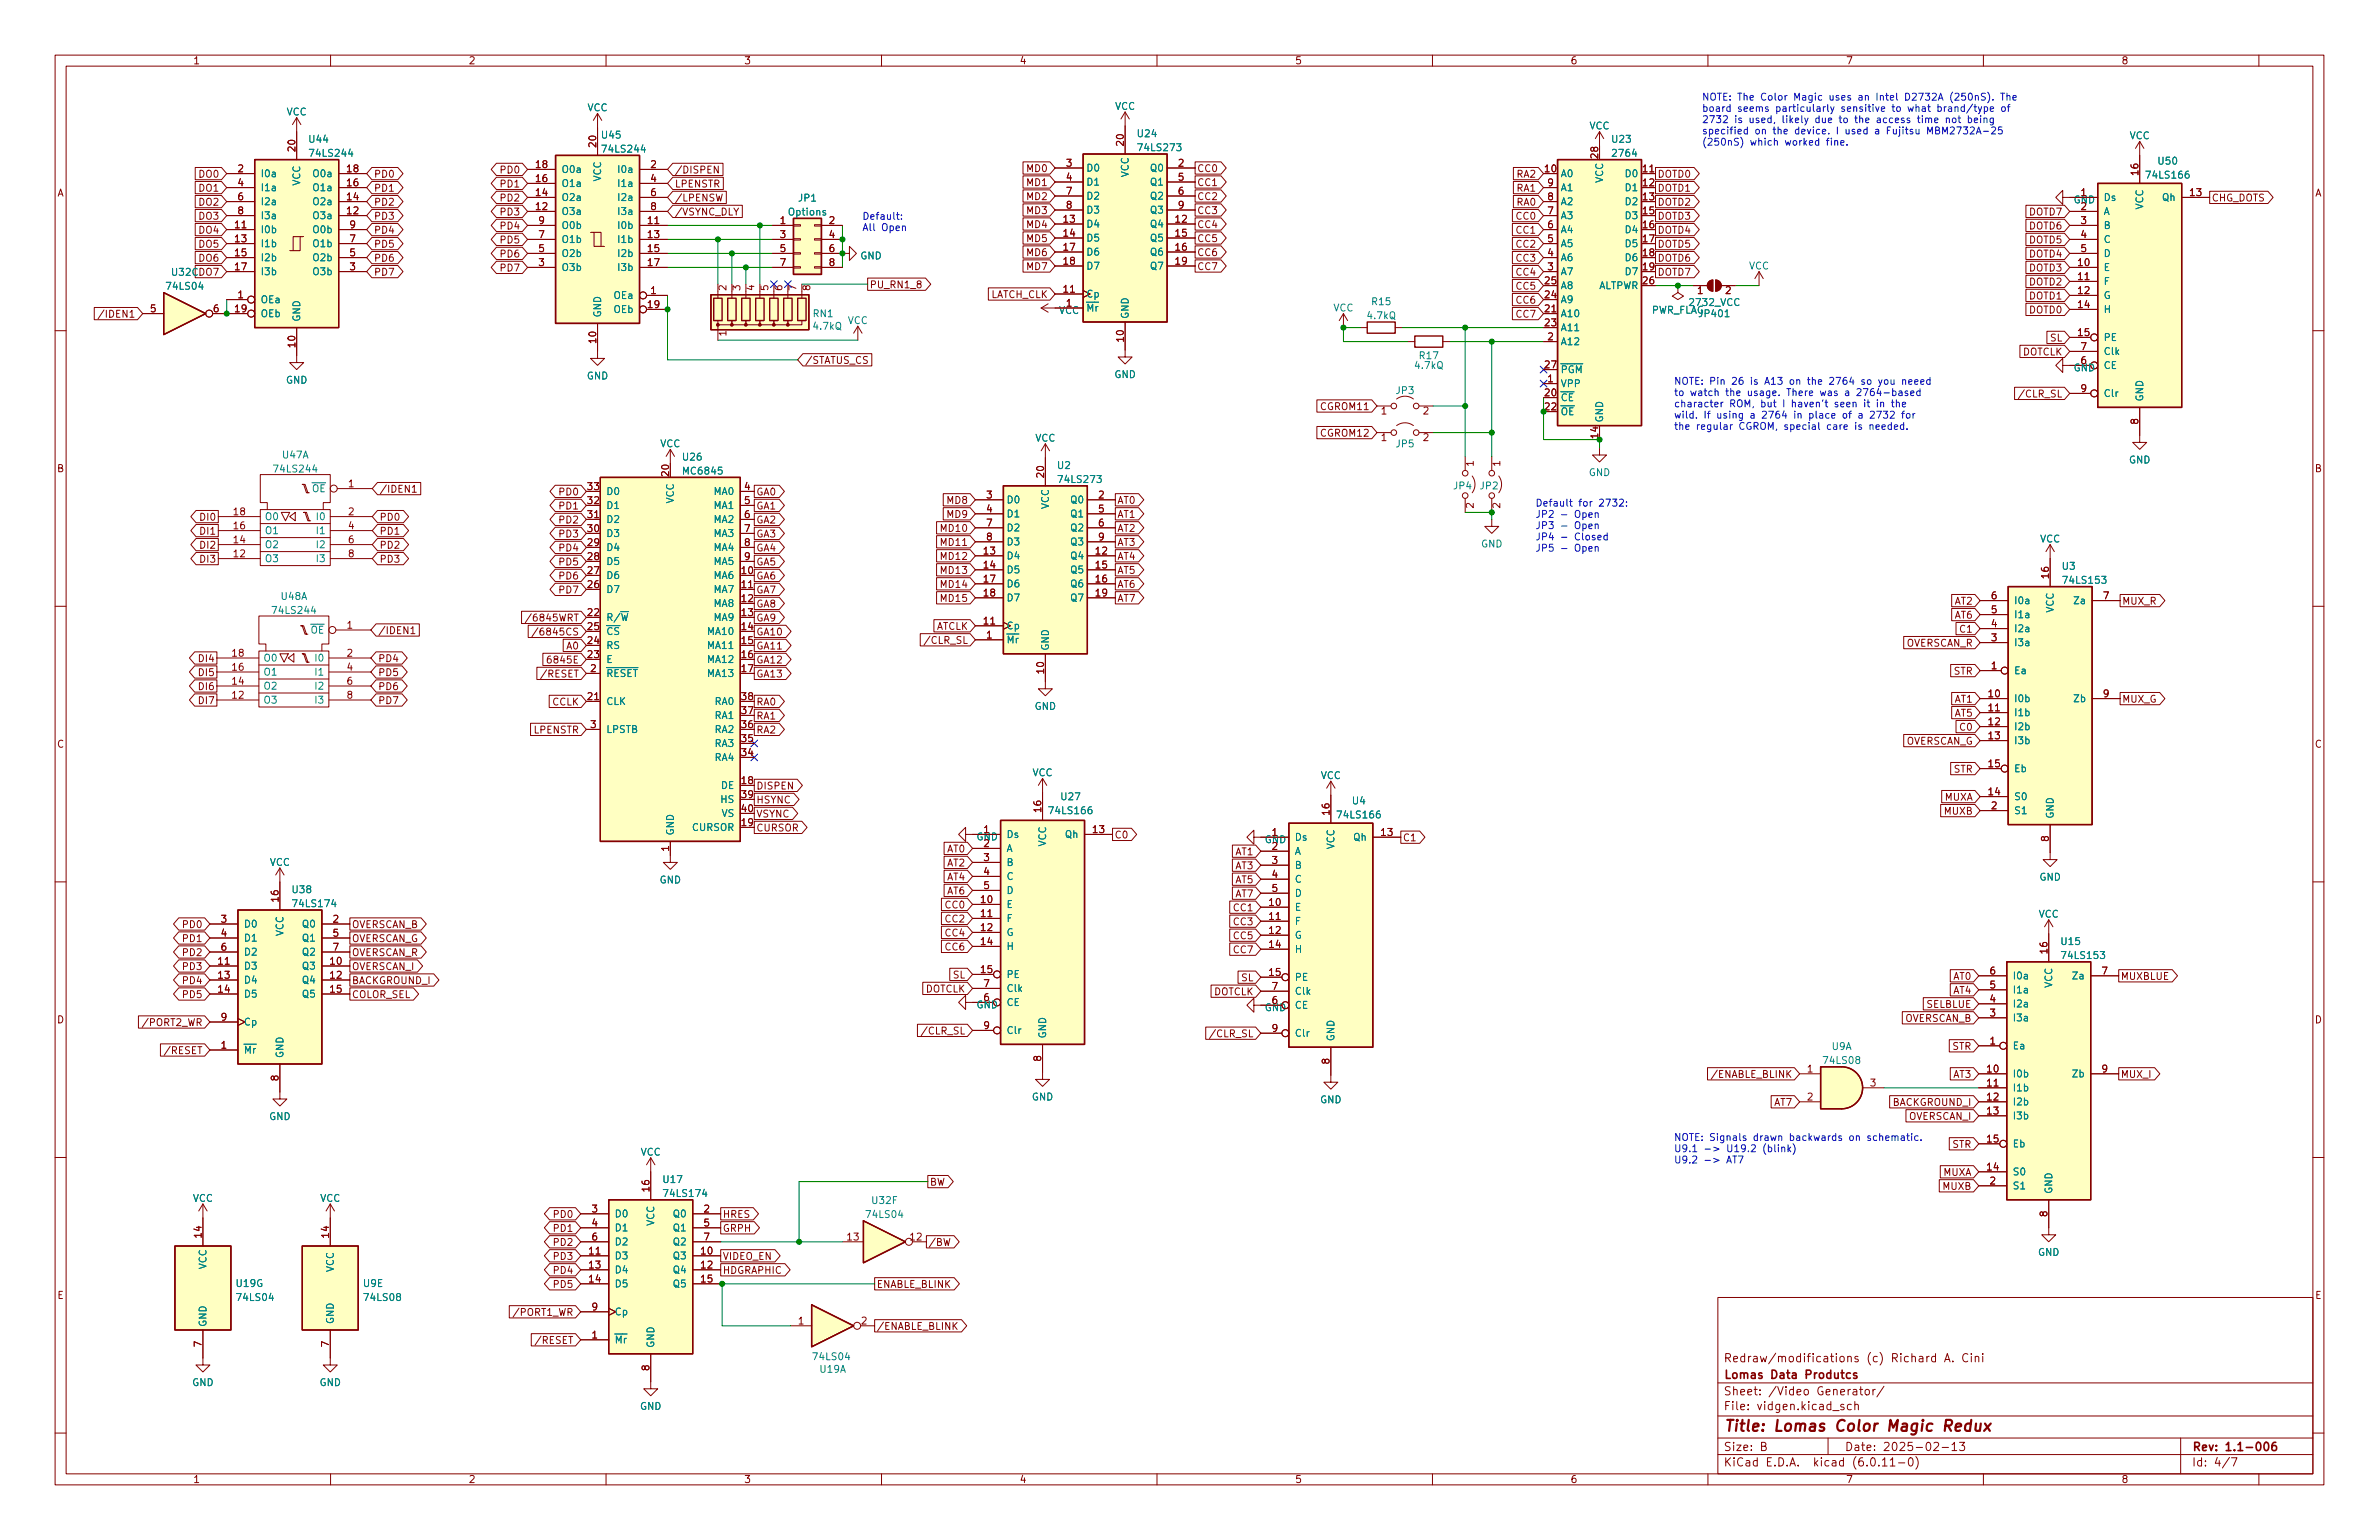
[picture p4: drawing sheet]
<svg xmlns="http://www.w3.org/2000/svg" width="432mm" height="279mm" viewBox="0 0 432 279" stroke-linecap="round" stroke-linejoin="round" font-family="sans-serif">
<defs><g id="words">
<g font-size="2.8" fill="#840000">
<text x="312.8" y="260.3">Title:</text>
<text x="322.1" y="260.3">Lomas</text>
<text x="333.5" y="260.3">Color</text>
<text x="343.3" y="260.3">Magic</text>
<text x="353.8" y="260.3">Redux</text>
</g>
<g font-size="2.1" fill="#840000">
<text x="312.8" y="250.6">Lomas</text>
<text x="312.8" y="247.6">Redraw/modifications</text>
<text x="321.4" y="250.6">Data</text>
<text x="327.9" y="250.6">Produtcs</text>
<text x="338.8" y="247.6">(c)</text>
<text x="343.4" y="247.6">Richard</text>
<text x="353.2" y="247.6">A. Cini</text>
<text x="312.8" y="256.3">File:</text>
<text x="312.8" y="253.6">Sheet:</text>
<text x="319.2" y="256.3">vidgen.kicad_sch</text>
<text x="321" y="253.6">/Video</text>
<text x="329.9" y="253.6">Generator/</text>
<text x="312.8" y="263.7">Size:</text>
<text x="319.5" y="263.7">B</text>
<text x="334.8" y="263.7">Date:</text>
<text x="341.8" y="263.7">2025-02-13</text>
<text x="397.8" y="263.7">Rev:</text>
<text x="403.9" y="263.7">1.1-006</text>
<text x="312.8" y="266.5">KiCad</text>
<text x="320.5" y="266.5">E.D.A.</text>
<text x="329.4" y="266.5">kicad</text>
<text x="336.6" y="266.5">(6.0.11-0)</text>
<text x="397.8" y="266.5">Id:</text>
<text x="401.9" y="266.5">4/7</text>
</g>
<g font-size="1.8" fill="#840000">
<text x="35" y="12">1</text>
<text x="85" y="12">2</text>
<text x="135" y="12">3</text>
<text x="185" y="12">4</text>
<text x="235" y="12">5</text>
<text x="285" y="12">6</text>
<text x="335" y="12">7</text>
<text x="385" y="12">8</text>
<text x="53.6" y="27.7" transform="rotate(-90 53.6 27.7)">20</text>
<text x="108.2" y="26.9" transform="rotate(-90 108.2 26.9)">20</text>
<text x="204" y="26.7" transform="rotate(-90 204 26.7)">20</text>
<text x="290.1" y="29" transform="rotate(-90 290.1 29)">28</text>
<text x="35.9" y="35.1">DO1</text>
<text x="35.9" y="32.6">DO0</text>
<text x="43" y="31.2">2</text>
<text x="43" y="33.8">4</text>
<text x="62.7" y="33.8">16</text>
<text x="62.7" y="31.2">18</text>
<text x="67.8" y="32.6">PD0</text>
<text x="67.8" y="35.1">PD1</text>
<text x="90.6" y="31.8">PD0</text>
<text x="90.6" y="34.4">PD1</text>
<text x="97" y="35.6">14</text>
<text x="97" y="33">16</text>
<text x="97" y="30.5">18</text>
<text x="117.9" y="30.5">2</text>
<text x="117.9" y="33">4</text>
<text x="117.9" y="35.6">6</text>
<text x="122.4" y="34.4">LPENSTR</text>
<text x="122.4" y="31.8">/DISPEN</text>
<text x="186.2" y="34.1">MD1</text>
<text x="186.2" y="31.6">MD0</text>
<text x="193.4" y="30.2">3</text>
<text x="193.4" y="32.8">4</text>
<text x="193.4" y="35.3">7</text>
<text x="213.7" y="30.2">2</text>
<text x="213.7" y="32.8">5</text>
<text x="213.7" y="35.3">6</text>
<text x="217.2" y="34.1">CC1</text>
<text x="217.2" y="31.6">CC0</text>
<text x="275.2" y="35.1">RA1</text>
<text x="275.2" y="32.6">RA2</text>
<text x="280.1" y="31.2">10</text>
<text x="280.8" y="33.8">9</text>
<text x="297.9" y="31.2">11</text>
<text x="297.9" y="33.8">12</text>
<text x="300.8" y="32.6">DOTD0</text>
<text x="300.8" y="35.1">DOTD1</text>
<text x="377.5" y="35.6">1</text>
<text x="388.1" y="32" transform="rotate(-90 388.1 32)">16</text>
<text x="397.2" y="35.6">13</text>
<text x="10.4" y="36">A</text>
<text x="35.9" y="37.7">DO2</text>
<text x="35.9" y="40.2">DO3</text>
<text x="42.4" y="41.4">11</text>
<text x="43" y="36.3">6</text>
<text x="43" y="38.9">8</text>
<text x="62.7" y="38.9">12</text>
<text x="62.7" y="36.3">14</text>
<text x="63.3" y="41.4">9</text>
<text x="67.8" y="40.2">PD3</text>
<text x="67.8" y="37.7">PD2</text>
<text x="90.6" y="39.5">PD3</text>
<text x="90.6" y="36.9">PD2</text>
<text x="97" y="38.1">12</text>
<text x="97.6" y="40.6">9</text>
<text x="117.3" y="40.6">11</text>
<text x="117.9" y="38.1">8</text>
<text x="122.4" y="39.5">/VSYNC_DLY</text>
<text x="122.4" y="36.9">/LPENSW</text>
<text x="141.4" y="40.6">1</text>
<text x="150.3" y="40.6">2</text>
<text x="186.2" y="39.2">MD3</text>
<text x="186.2" y="41.8">MD4</text>
<text x="186.2" y="36.7">MD2</text>
<text x="192.8" y="40.4">13</text>
<text x="193.4" y="37.8">8</text>
<text x="213.1" y="40.4">12</text>
<text x="213.7" y="37.8">9</text>
<text x="217.2" y="39.2">CC3</text>
<text x="217.2" y="36.7">CC2</text>
<text x="217.2" y="41.8">CC4</text>
<text x="275" y="40.2">CC0</text>
<text x="275.2" y="37.7">RA0</text>
<text x="280.8" y="41.4">6</text>
<text x="280.8" y="38.9">7</text>
<text x="280.8" y="36.3">8</text>
<text x="297.9" y="36.3">13</text>
<text x="297.9" y="38.9">15</text>
<text x="297.9" y="41.4">16</text>
<text x="300.8" y="37.7">DOTD2</text>
<text x="300.8" y="40.2">DOTD3</text>
<text x="368.2" y="39.5">DOTD7</text>
<text x="377.5" y="38.1">2</text>
<text x="377.5" y="40.6">3</text>
<text x="401.4" y="36.9">CHG_DOTS</text>
<text x="420.2" y="36">A</text>
<text x="35.9" y="47.8">DO6</text>
<text x="35.9" y="45.3">DO5</text>
<text x="35.9" y="42.8">DO4</text>
<text x="42.4" y="43.9">13</text>
<text x="42.4" y="46.5">15</text>
<text x="63.3" y="46.5">5</text>
<text x="63.3" y="43.9">7</text>
<text x="67.8" y="47.8">PD6</text>
<text x="67.8" y="45.3">PD5</text>
<text x="67.8" y="42.8">PD4</text>
<text x="90.6" y="42">PD4</text>
<text x="90.6" y="47.1">PD6</text>
<text x="90.6" y="44.5">PD5</text>
<text x="97.6" y="45.7">5</text>
<text x="97.6" y="43.2">7</text>
<text x="117.3" y="43.2">13</text>
<text x="117.3" y="45.7">15</text>
<text x="141.4" y="43.2">3</text>
<text x="141.4" y="45.7">5</text>
<text x="150.3" y="43.2">4</text>
<text x="150.3" y="45.7">6</text>
<text x="186.2" y="46.8">MD6</text>
<text x="186.2" y="44.3">MD5</text>
<text x="192.8" y="42.9">14</text>
<text x="192.8" y="45.5">17</text>
<text x="213.1" y="42.9">15</text>
<text x="213.1" y="45.5">16</text>
<text x="217.2" y="44.3">CC5</text>
<text x="217.2" y="46.8">CC6</text>
<text x="275" y="45.3">CC2</text>
<text x="275" y="42.8">CC1</text>
<text x="275" y="47.8">CC3</text>
<text x="280.8" y="46.5">4</text>
<text x="280.8" y="43.9">5</text>
<text x="297.9" y="43.9">17</text>
<text x="297.9" y="46.5">18</text>
<text x="300.8" y="45.3">DOTD5</text>
<text x="300.8" y="47.8">DOTD6</text>
<text x="300.8" y="42.8">DOTD4</text>
<text x="368.2" y="47.1">DOTD4</text>
<text x="368.2" y="44.5">DOTD5</text>
<text x="368.2" y="42">DOTD6</text>
<text x="377.5" y="43.2">4</text>
<text x="377.5" y="45.7">5</text>
<text x="42.4" y="49">17</text>
<text x="63.3" y="49">3</text>
<text x="67.8" y="50.4">PD7</text>
<text x="90.6" y="49.6">PD7</text>
<text x="97.6" y="48.3">3</text>
<text x="117.3" y="48.3">17</text>
<text x="117.9" y="53.3">1</text>
<text x="132.6" y="52.9" transform="rotate(-90 132.6 52.9)">2</text>
<text x="135.1" y="52.9" transform="rotate(-90 135.1 52.9)">3</text>
<text x="137.7" y="52.9" transform="rotate(-90 137.7 52.9)">4</text>
<text x="140.2" y="52.9" transform="rotate(-90 140.2 52.9)">5</text>
<text x="141.4" y="48.3">7</text>
<text x="142.8" y="52.9" transform="rotate(-90 142.8 52.9)">6</text>
<text x="145.3" y="52.9" transform="rotate(-90 145.3 52.9)">7</text>
<text x="150.3" y="48.3">8</text>
<text x="157.8" y="52.7">PU_RN1_8</text>
<text x="186.2" y="49.4">MD7</text>
<text x="192.8" y="53.1">11</text>
<text x="192.8" y="48">18</text>
<text x="213.1" y="48">19</text>
<text x="217.2" y="49.4">CC7</text>
<text x="275" y="50.4">CC4</text>
<text x="275" y="52.9">CC5</text>
<text x="280.1" y="51.6">25</text>
<text x="280.8" y="49">3</text>
<text x="297.9" y="49">19</text>
<text x="297.9" y="51.6">26</text>
<text x="300.8" y="50.4">DOTD7</text>
<text x="368.2" y="52.2">DOTD2</text>
<text x="368.2" y="49.6">DOTD3</text>
<text x="376.9" y="48.3">10</text>
<text x="376.9" y="50.8">11</text>
<text x="376.9" y="53.3">12</text>
<text x="17.6" y="58">/IDEN1</text>
<text x="27.1" y="56.6">5</text>
<text x="38.6" y="56.6">6</text>
<text x="42.4" y="56.6">19</text>
<text x="43" y="54.1">1</text>
<text x="117.3" y="55.9">19</text>
<text x="179.9" y="54.5">LATCH_CLK</text>
<text x="193.4" y="55.6">1</text>
<text x="275" y="58">CC7</text>
<text x="275" y="55.5">CC6</text>
<text x="280.1" y="56.6">21</text>
<text x="280.1" y="59.2">23</text>
<text x="280.1" y="54.1">24</text>
<text x="307.9" y="54.1">1</text>
<text x="368.2" y="57.2">DOTD0</text>
<text x="368.2" y="54.7">DOTD1</text>
<text x="376.9" y="55.9">14</text>
<text x="53.6" y="63.3" transform="rotate(-90 53.6 63.3)">10</text>
<text x="108.2" y="62.5" transform="rotate(-90 108.2 62.5)">10</text>
<text x="132.6" y="61.1" transform="rotate(-90 132.6 61.1)">1</text>
<text x="204" y="62.2" transform="rotate(-90 204 62.2)">10</text>
<text x="280.8" y="61.7">2</text>
<text x="367.1" y="64.9">DOTCLK</text>
<text x="372" y="62.3">SL</text>
<text x="376.9" y="61">15</text>
<text x="377.5" y="63.5">7</text>
<text x="146" y="66.4">/STATUS_CS</text>
<text x="280.1" y="71.9">20</text>
<text x="280.1" y="66.8">27</text>
<text x="280.8" y="69.3">1</text>
<text x="377.5" y="66">6</text>
<text x="377.5" y="71.1">9</text>
<text x="239.5" y="74.8">CGROM11</text>
<text x="250.5" y="76">1</text>
<text x="280.1" y="74.4">22</text>
<text x="366.1" y="72.5">/CLR_SL</text>
<text x="388.1" y="77.1" transform="rotate(-90 388.1 77.1)">8</text>
<text x="239.5" y="79.6">CGROM12</text>
<text x="250.5" y="80.8">1</text>
<text x="290.1" y="79.8" transform="rotate(-90 290.1 79.8)">14</text>
<text x="10.3" y="86">B</text>
<text x="63.1" y="88.4">1</text>
<text x="68.8" y="89.8">/IDEN1</text>
<text x="106.4" y="88.9">33</text>
<text x="121.4" y="86.6" transform="rotate(-90 121.4 86.6)">20</text>
<text x="135" y="88.9">4</text>
<text x="189.5" y="86.9" transform="rotate(-90 189.5 86.9)">20</text>
<text x="268.2" y="84.8" transform="rotate(-90 268.2 84.8)">1</text>
<text x="273.1" y="84.8" transform="rotate(-90 273.1 84.8)">1</text>
<text x="420.1" y="86">B</text>
<text x="36.1" y="94.8">DI0</text>
<text x="42.1" y="93.5">18</text>
<text x="63.1" y="93.5">2</text>
<text x="68.8" y="94.8">PD0</text>
<text x="101.3" y="90.3">PD0</text>
<text x="101.3" y="95.3">PD2</text>
<text x="101.3" y="92.8">PD1</text>
<text x="106.4" y="94">31</text>
<text x="106.4" y="91.4">32</text>
<text x="135" y="91.4">5</text>
<text x="135" y="94">6</text>
<text x="137.2" y="95.3">GA2</text>
<text x="137.2" y="90.3">GA0</text>
<text x="137.2" y="92.8">GA1</text>
<text x="171.7" y="94.3">MD9</text>
<text x="171.7" y="91.8">MD8</text>
<text x="178.9" y="90.4">3</text>
<text x="178.9" y="93">4</text>
<text x="178.9" y="95.5">7</text>
<text x="199.2" y="90.4">2</text>
<text x="199.2" y="93">5</text>
<text x="199.2" y="95.5">6</text>
<text x="202.8" y="94.3">AT1</text>
<text x="202.8" y="91.8">AT0</text>
<text x="36.1" y="97.4">DI1</text>
<text x="36.1" y="99.9">DI2</text>
<text x="42.1" y="101.1">12</text>
<text x="42.1" y="98.6">14</text>
<text x="42.1" y="96">16</text>
<text x="63.1" y="96">4</text>
<text x="63.1" y="98.6">6</text>
<text x="63.1" y="101.1">8</text>
<text x="68.8" y="99.9">PD2</text>
<text x="68.8" y="97.4">PD1</text>
<text x="101.3" y="100.4">PD4</text>
<text x="101.3" y="97.9">PD3</text>
<text x="106.4" y="101.6">28</text>
<text x="106.4" y="99.1">29</text>
<text x="106.4" y="96.5">30</text>
<text x="135" y="96.5">7</text>
<text x="135" y="99.1">8</text>
<text x="135" y="101.6">9</text>
<text x="137.2" y="100.4">GA4</text>
<text x="137.2" y="97.9">GA3</text>
<text x="170.5" y="99.4">MD11</text>
<text x="170.5" y="102">MD12</text>
<text x="170.5" y="96.9">MD10</text>
<text x="178.3" y="100.6">13</text>
<text x="178.9" y="98">8</text>
<text x="198.6" y="100.6">12</text>
<text x="199.2" y="98">9</text>
<text x="202.8" y="102">AT4</text>
<text x="202.8" y="99.4">AT3</text>
<text x="202.8" y="96.9">AT2</text>
<text x="36.1" y="102.5">DI3</text>
<text x="68.8" y="102.5">PD3</text>
<text x="101.3" y="103">PD5</text>
<text x="101.3" y="105.5">PD6</text>
<text x="106.4" y="106.7">26</text>
<text x="106.4" y="104.1">27</text>
<text x="134.4" y="104.1">10</text>
<text x="134.4" y="106.7">11</text>
<text x="137.2" y="105.5">GA6</text>
<text x="137.2" y="103">GA5</text>
<text x="170.5" y="107">MD14</text>
<text x="170.5" y="104.5">MD13</text>
<text x="178.3" y="103.1">14</text>
<text x="178.3" y="105.7">17</text>
<text x="198.6" y="103.1">15</text>
<text x="198.6" y="105.7">16</text>
<text x="202.8" y="104.5">AT5</text>
<text x="202.8" y="107">AT6</text>
<text x="371.9" y="105.2" transform="rotate(-90 371.9 105.2)">16</text>
<text x="95.1" y="113.1">/6845WRT</text>
<text x="101.3" y="108">PD7</text>
<text x="106.4" y="111.8">22</text>
<text x="134.4" y="109.2">12</text>
<text x="134.4" y="111.8">13</text>
<text x="137.2" y="113.1">GA9</text>
<text x="137.2" y="108">GA7</text>
<text x="137.2" y="110.6">GA8</text>
<text x="170.5" y="109.6">MD15</text>
<text x="178.3" y="113.3">11</text>
<text x="178.3" y="108.2">18</text>
<text x="198.6" y="108.2">19</text>
<text x="202.8" y="109.6">AT7</text>
<text x="354.7" y="110.1">AT2</text>
<text x="354.7" y="112.6">AT6</text>
<text x="361.3" y="113.8">4</text>
<text x="361.3" y="111.3">5</text>
<text x="361.3" y="108.7">6</text>
<text x="381.6" y="108.7">7</text>
<text x="385.1" y="110.1">MUX_R</text>
<text x="41.9" y="119.1">18</text>
<text x="62.8" y="114">1</text>
<text x="62.8" y="119.1">2</text>
<text x="68.6" y="115.4">/IDEN1</text>
<text x="96.4" y="115.7">/6845CS</text>
<text x="102.7" y="118.2">A0</text>
<text x="106.4" y="119.4">23</text>
<text x="106.4" y="116.8">24</text>
<text x="106.4" y="114.3">25</text>
<text x="134.4" y="114.3">14</text>
<text x="134.4" y="116.8">15</text>
<text x="134.4" y="119.4">16</text>
<text x="137.2" y="115.7">GA10</text>
<text x="137.2" y="118.2">GA11</text>
<text x="167.5" y="117.2">/CLR_SL</text>
<text x="170" y="114.7">ATCLK</text>
<text x="178.9" y="115.8">1</text>
<text x="346" y="117.7">OVERSCAN_R</text>
<text x="355.5" y="115.2">C1</text>
<text x="361.3" y="116.3">3</text>
<text x="35.8" y="120.5">DI4</text>
<text x="35.8" y="123">DI5</text>
<text x="35.8" y="125.6">DI6</text>
<text x="41.9" y="124.2">14</text>
<text x="41.9" y="121.7">16</text>
<text x="62.8" y="121.7">4</text>
<text x="62.8" y="124.2">6</text>
<text x="68.6" y="123">PD5</text>
<text x="68.6" y="125.6">PD6</text>
<text x="68.6" y="120.5">PD4</text>
<text x="97.9" y="123.3">/RESET</text>
<text x="99" y="120.7">6845E</text>
<text x="107" y="121.9">2</text>
<text x="134.4" y="121.9">17</text>
<text x="137.2" y="123.3">GA13</text>
<text x="137.2" y="120.7">GA12</text>
<text x="189.5" y="122.4" transform="rotate(-90 189.5 122.4)">10</text>
<text x="354.5" y="122.8">STR</text>
<text x="361.3" y="121.4">1</text>
<text x="35.8" y="128.1">DI7</text>
<text x="41.9" y="126.7">12</text>
<text x="62.8" y="126.7">8</text>
<text x="68.6" y="128.1">PD7</text>
<text x="100.2" y="128.4">CCLK</text>
<text x="106.4" y="127">21</text>
<text x="134.4" y="129.5">37</text>
<text x="134.4" y="127">38</text>
<text x="137.2" y="130.9">RA1</text>
<text x="137.2" y="128.4">RA0</text>
<text x="354.7" y="130.4">AT5</text>
<text x="354.7" y="127.9">AT1</text>
<text x="360.7" y="126.5">10</text>
<text x="360.7" y="129">11</text>
<text x="360.7" y="131.6">12</text>
<text x="381.6" y="126.5">9</text>
<text x="385.1" y="127.9">MUX_G</text>
<text x="10.3" y="136">C</text>
<text x="96.8" y="133.4">LPENSTR</text>
<text x="107" y="132.1">3</text>
<text x="134.4" y="137.2">34</text>
<text x="134.4" y="134.6">35</text>
<text x="134.4" y="132.1">36</text>
<text x="137.2" y="133.4">RA2</text>
<text x="346" y="135.5">OVERSCAN_G</text>
<text x="355.5" y="132.9">C0</text>
<text x="360.7" y="134.1">13</text>
<text x="420.1" y="136">C</text>
<text x="134.4" y="142.2">18</text>
<text x="137.2" y="143.6">DISPEN</text>
<text x="354.5" y="140.6">STR</text>
<text x="360.7" y="139.2">15</text>
<text x="134.4" y="149.9">19</text>
<text x="134.4" y="144.8">39</text>
<text x="134.4" y="147.3">40</text>
<text x="137.2" y="146.1">HSYNC</text>
<text x="137.2" y="148.7">VSYNC</text>
<text x="189" y="147.6" transform="rotate(-90 189 147.6)">16</text>
<text x="241.3" y="148.1" transform="rotate(-90 241.3 148.1)">16</text>
<text x="352.7" y="148.2">MUXB</text>
<text x="352.9" y="145.6">MUXA</text>
<text x="360.7" y="144.3">14</text>
<text x="361.3" y="146.8">2</text>
<text x="121.4" y="154.6" transform="rotate(-90 121.4 154.6)">1</text>
<text x="137.2" y="151.2">CURSOR</text>
<text x="171.8" y="155">AT0</text>
<text x="178.4" y="151.1">1</text>
<text x="178.4" y="153.7">2</text>
<text x="198.1" y="151.1">13</text>
<text x="202.2" y="152.5">C0</text>
<text x="224.2" y="155.5">AT1</text>
<text x="230.7" y="151.6">1</text>
<text x="230.7" y="154.2">2</text>
<text x="250.4" y="151.6">13</text>
<text x="254.6" y="153">C1</text>
<text x="371.9" y="152.8" transform="rotate(-90 371.9 152.8)">8</text>
<text x="171.8" y="157.6">AT2</text>
<text x="171.8" y="160.1">AT4</text>
<text x="178.4" y="156.2">3</text>
<text x="178.4" y="158.8">4</text>
<text x="178.4" y="161.3">5</text>
<text x="224.2" y="160.6">AT5</text>
<text x="224.2" y="158.1">AT3</text>
<text x="230.7" y="156.7">3</text>
<text x="230.7" y="159.3">4</text>
<text x="230.7" y="161.8">5</text>
<text x="40" y="167.4">3</text>
<text x="50.5" y="163.8" transform="rotate(-90 50.5 163.8)">16</text>
<text x="60.3" y="167.4">2</text>
<text x="171.4" y="167.7">CC2</text>
<text x="171.4" y="165.2">CC0</text>
<text x="171.8" y="162.7">AT6</text>
<text x="177.8" y="163.8">10</text>
<text x="177.8" y="166.4">11</text>
<text x="223.7" y="165.7">CC1</text>
<text x="224.2" y="163.2">AT7</text>
<text x="230.1" y="164.3">10</text>
<text x="230.1" y="166.9">11</text>
<text x="32.9" y="173.8">PD2</text>
<text x="32.9" y="171.3">PD1</text>
<text x="32.9" y="168.8">PD0</text>
<text x="40" y="169.9">4</text>
<text x="40" y="172.5">6</text>
<text x="60.3" y="169.9">5</text>
<text x="60.3" y="172.5">7</text>
<text x="63.8" y="168.8">OVERSCAN_B</text>
<text x="63.8" y="173.8">OVERSCAN_R</text>
<text x="63.8" y="171.3">OVERSCAN_G</text>
<text x="171.4" y="170.3">CC4</text>
<text x="171.4" y="172.8">CC6</text>
<text x="177.8" y="168.9">12</text>
<text x="177.8" y="171.4">14</text>
<text x="223.7" y="173.3">CC7</text>
<text x="223.7" y="170.8">CC5</text>
<text x="223.7" y="168.2">CC3</text>
<text x="230.1" y="169.4">12</text>
<text x="230.1" y="172">14</text>
<text x="371.6" y="173.2" transform="rotate(-90 371.6 173.2)">16</text>
<text x="32.9" y="178.9">PD4</text>
<text x="32.9" y="176.4">PD3</text>
<text x="39.4" y="175">11</text>
<text x="39.4" y="177.5">13</text>
<text x="59.7" y="175">10</text>
<text x="59.7" y="177.5">12</text>
<text x="63.8" y="176.4">OVERSCAN_I</text>
<text x="63.8" y="178.9">BACKGROUND_I</text>
<text x="172.9" y="177.9">SL</text>
<text x="177.8" y="176.5">15</text>
<text x="178.4" y="179.1">7</text>
<text x="225.2" y="178.4">SL</text>
<text x="230.1" y="177">15</text>
<text x="230.7" y="179.6">7</text>
<text x="354.5" y="178.2">AT0</text>
<text x="361" y="179.3">5</text>
<text x="361" y="176.8">6</text>
<text x="381.3" y="176.8">7</text>
<text x="384.9" y="178.2">MUXBLUE</text>
<text x="32.9" y="181.5">PD5</text>
<text x="39.4" y="180.1">14</text>
<text x="40" y="185.2">9</text>
<text x="59.7" y="180.1">15</text>
<text x="63.8" y="181.5">COLOR_SEL</text>
<text x="168" y="180.4">DOTCLK</text>
<text x="178.4" y="181.6">6</text>
<text x="220.3" y="180.9">DOTCLK</text>
<text x="230.7" y="182.1">6</text>
<text x="345.8" y="185.8">OVERSCAN_B</text>
<text x="349.6" y="183.2">SELBLUE</text>
<text x="354.5" y="180.7">AT4</text>
<text x="361" y="184.4">3</text>
<text x="361" y="181.9">4</text>
<text x="10.3" y="186">D</text>
<text x="25.6" y="186.5">/PORT2_WR</text>
<text x="29.6" y="191.6">/RESET</text>
<text x="40" y="190.2">1</text>
<text x="167" y="188.1">/CLR_SL</text>
<text x="178.4" y="186.7">9</text>
<text x="219.3" y="188.6">/CLR_SL</text>
<text x="230.7" y="187.2">9</text>
<text x="354.3" y="190.9">STR</text>
<text x="361" y="189.5">1</text>
<text x="420.1" y="186">D</text>
<text x="50.5" y="196.3" transform="rotate(-90 50.5 196.3)">8</text>
<text x="189" y="192.7" transform="rotate(-90 189 192.7)">8</text>
<text x="241.3" y="193.2" transform="rotate(-90 241.3 193.2)">8</text>
<text x="310.4" y="195.9">/ENABLE_BLINK</text>
<text x="327.9" y="194.6">1</text>
<text x="339.3" y="197.1">3</text>
<text x="354.5" y="195.9">AT3</text>
<text x="360.4" y="194.6">10</text>
<text x="360.4" y="197.1">11</text>
<text x="381.3" y="194.6">9</text>
<text x="384.9" y="195.9">MUX_I</text>
<text x="322" y="201">AT7</text>
<text x="327.9" y="199.6">2</text>
<text x="343.5" y="201">BACKGROUND_I</text>
<text x="346.4" y="203.6">OVERSCAN_I</text>
<text x="360.4" y="199.6">12</text>
<text x="360.4" y="202.2">13</text>
<text x="354.3" y="208.6">STR</text>
<text x="360.4" y="207.3">15</text>
<text x="168.7" y="215.5">BW</text>
<text x="352.7" y="213.7">MUXA</text>
<text x="360.4" y="212.3">14</text>
<text x="361" y="214.9">2</text>
<text x="100.2" y="221.3">PD0</text>
<text x="107.3" y="220">3</text>
<text x="117.9" y="216.4" transform="rotate(-90 117.9 216.4)">16</text>
<text x="127.6" y="220">2</text>
<text x="131.1" y="221.3">HRES</text>
<text x="352.5" y="216.3">MUXB</text>
<text x="371.6" y="220.9" transform="rotate(-90 371.6 220.9)">8</text>
<text x="36.6" y="224.8" transform="rotate(-90 36.6 224.8)">14</text>
<text x="59.7" y="224.8" transform="rotate(-90 59.7 224.8)">14</text>
<text x="100.2" y="223.9">PD1</text>
<text x="100.2" y="226.4">PD2</text>
<text x="106.7" y="227.6">11</text>
<text x="107.3" y="222.5">4</text>
<text x="107.3" y="225">6</text>
<text x="127" y="227.6">10</text>
<text x="127.6" y="222.5">5</text>
<text x="127.6" y="225">7</text>
<text x="131.1" y="223.9">GRPH</text>
<text x="153.5" y="225">13</text>
<text x="165" y="225">12</text>
<text x="168.5" y="226.4">/BW</text>
<text x="100.2" y="231.5">PD4</text>
<text x="100.2" y="229">PD3</text>
<text x="106.7" y="230.1">13</text>
<text x="106.7" y="232.7">14</text>
<text x="127" y="230.1">12</text>
<text x="127" y="232.7">15</text>
<text x="131.1" y="231.5">HDGRAPHIC</text>
<text x="131.1" y="229">VIDEO_EN</text>
<text x="10.3" y="236">E</text>
<text x="92.9" y="239.1">/PORT1_WR</text>
<text x="100.2" y="234">PD5</text>
<text x="107.3" y="237.7">9</text>
<text x="159.1" y="234">ENABLE_BLINK</text>
<text x="420.1" y="236">E</text>
<text x="36.6" y="244.5" transform="rotate(-90 36.6 244.5)">7</text>
<text x="59.7" y="244.5" transform="rotate(-90 59.7 244.5)">7</text>
<text x="96.9" y="244.2">/RESET</text>
<text x="107.3" y="242.8">1</text>
<text x="144.7" y="240.3">1</text>
<text x="156.2" y="240.3">2</text>
<text x="159.1" y="241.7">/ENABLE_BLINK</text>
<text x="117.9" y="248.8" transform="rotate(-90 117.9 248.8)">8</text>
<text x="35" y="269.4">1</text>
<text x="85" y="269.4">2</text>
<text x="135" y="269.4">3</text>
<text x="185" y="269.4">4</text>
<text x="235" y="269.4">5</text>
<text x="285" y="269.4">6</text>
<text x="335" y="269.4">7</text>
<text x="385" y="269.4">8</text>
</g>
<g font-size="1.8" fill="#008484">
<text x="52" y="21.3">VCC</text>
<text x="106.6" y="20.6">VCC</text>
<text x="202.3" y="20.3">VCC</text>
<text x="288.4" y="23.9">VCC</text>
<text x="55.9" y="26.3">U44</text>
<text x="55.9" y="28.8">74LS244</text>
<text x="109" y="25.5">U45</text>
<text x="109" y="28.1">74LS244</text>
<text x="206.2" y="25.3">U24</text>
<text x="206.2" y="27.8">74LS273</text>
<text x="292.3" y="26.3">U23</text>
<text x="292.3" y="28.8">2764</text>
<text x="386.5" y="25.6">VCC</text>
<text x="47.2" y="32.5">I0a</text>
<text x="47.2" y="35.1">I1a</text>
<text x="54.9" y="33.8" transform="rotate(-90 54.9 33.8)">VCC</text>
<text x="56.6" y="35.1">O1a</text>
<text x="56.6" y="32.5">O0a</text>
<text x="101.9" y="34.3">O1a</text>
<text x="101.9" y="31.8">O0a</text>
<text x="109.5" y="33" transform="rotate(-90 109.5 33)">VCC</text>
<text x="111.9" y="31.8">I0a</text>
<text x="111.9" y="34.3">I1a</text>
<text x="197.1" y="31.5">D0</text>
<text x="197.1" y="34">D1</text>
<text x="205.2" y="32.2" transform="rotate(-90 205.2 32.2)">VCC</text>
<text x="208.6" y="31.5">Q0</text>
<text x="208.6" y="34">Q1</text>
<text x="283.2" y="32.5">A0</text>
<text x="283.2" y="35.1">A1</text>
<text x="291.3" y="33.2" transform="rotate(-90 291.3 33.2)">VCC</text>
<text x="294.8" y="32.5">D0</text>
<text x="294.8" y="35.1">D1</text>
<text x="389.2" y="32.8">74LS166</text>
<text x="391.5" y="30.2">U50</text>
<text x="47.2" y="37.6">I2a</text>
<text x="47.2" y="40.1">I3a</text>
<text x="56.6" y="40.1">O3a</text>
<text x="56.6" y="37.6">O2a</text>
<text x="101.9" y="39.4">O3a</text>
<text x="101.9" y="36.8">O2a</text>
<text x="101.9" y="41.9">O0b</text>
<text x="111.9" y="41.9">I0b</text>
<text x="111.9" y="36.8">I2a</text>
<text x="111.9" y="39.4">I3a</text>
<text x="142.9" y="39.5">Options</text>
<text x="144.8" y="36.9">JP1</text>
<text x="197.1" y="41.7">D4</text>
<text x="197.1" y="36.6">D2</text>
<text x="197.1" y="39.1">D3</text>
<text x="208.6" y="41.7">Q4</text>
<text x="208.6" y="36.6">Q2</text>
<text x="208.6" y="39.1">Q3</text>
<text x="283.2" y="40.1">A3</text>
<text x="283.2" y="37.6">A2</text>
<text x="294.8" y="37.6">D2</text>
<text x="294.8" y="40.1">D3</text>
<text x="376.3" y="37.3">GND</text>
<text x="381.8" y="36.8">Ds</text>
<text x="381.8" y="39.4">A</text>
<text x="381.8" y="41.9">B</text>
<text x="389.4" y="38.1" transform="rotate(-90 389.4 38.1)">VCC</text>
<text x="392.3" y="36.8">Qh</text>
<text x="47.2" y="42.7">I0b</text>
<text x="47.2" y="45.2">I1b</text>
<text x="47.2" y="47.8">I2b</text>
<text x="56.6" y="47.8">O2b</text>
<text x="56.6" y="45.2">O1b</text>
<text x="56.6" y="42.7">O0b</text>
<text x="101.9" y="47">O2b</text>
<text x="101.9" y="44.5">O1b</text>
<text x="111.9" y="44.5">I1b</text>
<text x="111.9" y="47">I2b</text>
<text x="156.1" y="47.4">GND</text>
<text x="197.1" y="44.2">D5</text>
<text x="197.1" y="46.7">D6</text>
<text x="208.6" y="44.2">Q5</text>
<text x="208.6" y="46.7">Q6</text>
<text x="283.2" y="47.8">A6</text>
<text x="283.2" y="45.2">A5</text>
<text x="283.2" y="42.7">A4</text>
<text x="294.8" y="42.7">D4</text>
<text x="294.8" y="45.2">D5</text>
<text x="294.8" y="47.8">D6</text>
<text x="381.8" y="44.5">C</text>
<text x="381.8" y="47">D</text>
<text x="29.9" y="52.9">74LS04</text>
<text x="30.9" y="50.4">U32C</text>
<text x="47.2" y="50.3">I3b</text>
<text x="56.6" y="50.3">O3b</text>
<text x="101.9" y="49.5">O3b</text>
<text x="111.9" y="49.5">I3b</text>
<text x="197.1" y="49.3">D7</text>
<text x="208.6" y="49.3">Q7</text>
<text x="283.2" y="52.8">A8</text>
<text x="283.2" y="50.3">A7</text>
<text x="290.2" y="52.8">ALTPWR</text>
<text x="294.8" y="50.3">D7</text>
<text x="317.4" y="49.3">VCC</text>
<text x="381.8" y="49.5">E</text>
<text x="381.8" y="52.1">F</text>
<text x="47.2" y="55.4">OEa</text>
<text x="47.2" y="57.9">OEb</text>
<text x="54.9" y="58.4" transform="rotate(-90 54.9 58.4)">GND</text>
<text x="109.5" y="57.7" transform="rotate(-90 109.5 57.7)">GND</text>
<text x="111.3" y="54.6">OEa</text>
<text x="111.3" y="57.2">OEb</text>
<text x="147.4" y="57.9">RN1</text>
<text x="153.8" y="59.2">VCC</text>
<text x="192.2" y="57.3">VCC</text>
<text x="197.1" y="56.9">~{Mr}</text>
<text x="197.1" y="54.4">Cp</text>
<text x="205.2" y="57.9" transform="rotate(-90 205.2 57.9)">GND</text>
<text x="241.9" y="56.9">VCC</text>
<text x="247.9" y="58.3">4.7kQ</text>
<text x="248.8" y="55.7">R15</text>
<text x="283.2" y="57.9">A10</text>
<text x="283.2" y="55.4">A9</text>
<text x="299.8" y="57.3">PWR_FLAG</text>
<text x="306.4" y="55.9">2732_VCC</text>
<text x="308.1" y="57.9">JP401</text>
<text x="381.8" y="54.6">G</text>
<text x="381.8" y="57.2">H</text>
<text x="147.4" y="60.2">4.7kQ</text>
<text x="257.4" y="65.5">R17</text>
<text x="283.2" y="63">A12</text>
<text x="283.2" y="60.5">A11</text>
<text x="381.8" y="62.2">PE</text>
<text x="381.8" y="64.8">Clk</text>
<text x="51.8" y="70">GND</text>
<text x="106.4" y="69.2">GND</text>
<text x="202.2" y="69">GND</text>
<text x="253.2" y="71.9">JP3</text>
<text x="256.6" y="67.3">4.7kQ</text>
<text x="283.2" y="70.6">VPP</text>
<text x="283.2" y="68.1">~{PGM}</text>
<text x="376.3" y="67.7">GND</text>
<text x="381.8" y="67.3">CE</text>
<text x="283.2" y="73.2">~{CE}</text>
<text x="283.2" y="75.7">~{OE}</text>
<text x="291.3" y="76.7" transform="rotate(-90 291.3 76.7)">GND</text>
<text x="381.8" y="72.4">Clr</text>
<text x="389.4" y="72.9" transform="rotate(-90 389.4 72.9)">GND</text>
<text x="51.1" y="83.6">U47A</text>
<text x="119.8" y="81.5">VCC</text>
<text x="123.7" y="83.9">U26</text>
<text x="187.8" y="80.5">VCC</text>
<text x="253.2" y="81.5">JP5</text>
<text x="49.4" y="86.1">74LS244</text>
<text x="56.6" y="89.7">~{OE}</text>
<text x="123.7" y="86.5">MC6845</text>
<text x="191.8" y="85.5">U2</text>
<text x="191.8" y="88">74LS273</text>
<text x="263.7" y="89.2">JP4</text>
<text x="268.5" y="89.2">JP2</text>
<text x="288.3" y="86.7">GND</text>
<text x="386.4" y="84.5">GND</text>
<text x="48" y="94.7">O0</text>
<text x="57.2" y="94.7">I0</text>
<text x="110" y="95.3">D2</text>
<text x="110" y="92.7">D1</text>
<text x="110" y="90.2">D0</text>
<text x="122.7" y="91.4" transform="rotate(-90 122.7 91.4)">VCC</text>
<text x="129.4" y="90.2">MA0</text>
<text x="129.4" y="92.7">MA1</text>
<text x="129.4" y="95.3">MA2</text>
<text x="182.6" y="91.7">D0</text>
<text x="182.6" y="94.2">D1</text>
<text x="190.8" y="92.4" transform="rotate(-90 190.8 92.4)">VCC</text>
<text x="194.2" y="91.7">Q0</text>
<text x="194.2" y="94.2">Q1</text>
<text x="48" y="99.8">O2</text>
<text x="48" y="97.3">O1</text>
<text x="57.2" y="97.3">I1</text>
<text x="57.2" y="99.8">I2</text>
<text x="110" y="100.3">D4</text>
<text x="110" y="97.8">D3</text>
<text x="129.4" y="97.8">MA3</text>
<text x="129.4" y="100.3">MA4</text>
<text x="182.6" y="101.9">D4</text>
<text x="182.6" y="96.8">D2</text>
<text x="182.6" y="99.3">D3</text>
<text x="194.2" y="101.9">Q4</text>
<text x="194.2" y="96.8">Q2</text>
<text x="194.2" y="99.3">Q3</text>
<text x="268.8" y="99.7">GND</text>
<text x="370.2" y="98.8">VCC</text>
<text x="48" y="102.4">O3</text>
<text x="57.2" y="102.4">I3</text>
<text x="110" y="108">D7</text>
<text x="110" y="105.4">D6</text>
<text x="110" y="102.9">D5</text>
<text x="129.4" y="105.4">MA6</text>
<text x="129.4" y="108">MA7</text>
<text x="129.4" y="102.9">MA5</text>
<text x="182.6" y="104.4">D5</text>
<text x="182.6" y="106.9">D6</text>
<text x="194.2" y="104.4">Q5</text>
<text x="194.2" y="106.9">Q6</text>
<text x="374.1" y="103.7">U3</text>
<text x="374.1" y="106.3">74LS153</text>
<text x="49.1" y="111.7">74LS244</text>
<text x="50.8" y="109.2">U48A</text>
<text x="110" y="113">R/~{W}</text>
<text x="129.4" y="110.5">MA8</text>
<text x="129.4" y="113">MA9</text>
<text x="182.6" y="109.5">D7</text>
<text x="194.2" y="109.5">Q7</text>
<text x="365.5" y="112.5">I1a</text>
<text x="365.5" y="110">I0a</text>
<text x="373.1" y="111.2" transform="rotate(-90 373.1 111.2)">VCC</text>
<text x="376.2" y="110">Za</text>
<text x="56.3" y="115.3">~{OE}</text>
<text x="110" y="118.1">RS</text>
<text x="110" y="115.6">~{CS}</text>
<text x="128.2" y="115.6">MA10</text>
<text x="128.2" y="118.1">MA11</text>
<text x="182.6" y="117.1">~{Mr}</text>
<text x="182.6" y="114.6">Cp</text>
<text x="190.8" y="118.1" transform="rotate(-90 190.8 118.1)">GND</text>
<text x="365.5" y="117.6">I3a</text>
<text x="365.5" y="115.1">I2a</text>
<text x="47.8" y="125.5">O2</text>
<text x="47.8" y="122.9">O1</text>
<text x="47.8" y="120.4">O0</text>
<text x="57" y="120.4">I0</text>
<text x="57" y="122.9">I1</text>
<text x="57" y="125.5">I2</text>
<text x="110" y="123.2">~{RESET}</text>
<text x="110" y="120.7">E</text>
<text x="128.2" y="120.7">MA12</text>
<text x="128.2" y="123.2">MA13</text>
<text x="365.5" y="122.7">Ea</text>
<text x="47.8" y="128">O3</text>
<text x="57" y="128">I3</text>
<text x="110" y="128.3">CLK</text>
<text x="129.6" y="130.8">RA1</text>
<text x="129.6" y="128.3">RA0</text>
<text x="187.7" y="129.2">GND</text>
<text x="365.5" y="127.8">I0b</text>
<text x="365.5" y="130.3">I1b</text>
<text x="376.2" y="127.8">Zb</text>
<text x="110" y="133.4">LPSTB</text>
<text x="129.6" y="135.9">RA3</text>
<text x="129.6" y="133.4">RA2</text>
<text x="365.5" y="132.8">I2b</text>
<text x="365.5" y="135.4">I3b</text>
<text x="129.6" y="138.4">RA4</text>
<text x="130.8" y="143.5">DE</text>
<text x="187.3" y="141.2">VCC</text>
<text x="239.7" y="141.7">VCC</text>
<text x="365.5" y="140.5">Eb</text>
<text x="130.7" y="146.1">HS</text>
<text x="130.9" y="148.6">VS</text>
<text x="190.1" y="148.1">74LS166</text>
<text x="192.4" y="145.6">U27</text>
<text x="242.4" y="148.9">74LS166</text>
<text x="245.3" y="146.3">U4</text>
<text x="365.5" y="145.5">S0</text>
<text x="365.5" y="148.1">S1</text>
<text x="373.1" y="148.6" transform="rotate(-90 373.1 148.6)">GND</text>
<text x="122.7" y="151.6" transform="rotate(-90 122.7 151.6)">GND</text>
<text x="125.5" y="151.1">CURSOR</text>
<text x="177.2" y="152.8">GND</text>
<text x="182.6" y="152.4">Ds</text>
<text x="182.6" y="154.9">A</text>
<text x="190.3" y="153.6" transform="rotate(-90 190.3 153.6)">VCC</text>
<text x="193.2" y="152.4">Qh</text>
<text x="229.5" y="153.3">GND</text>
<text x="234.9" y="152.9">Ds</text>
<text x="234.9" y="155.5">A</text>
<text x="242.6" y="154.1" transform="rotate(-90 242.6 154.1)">VCC</text>
<text x="245.5" y="152.9">Qh</text>
<text x="48.9" y="157.5">VCC</text>
<text x="119.7" y="160.7">GND</text>
<text x="182.6" y="157.5">B</text>
<text x="182.6" y="160">C</text>
<text x="234.9" y="158">B</text>
<text x="234.9" y="160.5">C</text>
<text x="370.1" y="160.2">GND</text>
<text x="52.8" y="162.4">U38</text>
<text x="52.8" y="165">74LS174</text>
<text x="182.6" y="165.1">E</text>
<text x="182.6" y="167.6">F</text>
<text x="182.6" y="162.6">D</text>
<text x="234.9" y="165.6">E</text>
<text x="234.9" y="163.1">D</text>
<text x="370" y="166.9">VCC</text>
<text x="44.2" y="168.7">D0</text>
<text x="44.2" y="171.2">D1</text>
<text x="44.2" y="173.7">D2</text>
<text x="51.8" y="169.9" transform="rotate(-90 51.8 169.9)">VCC</text>
<text x="54.7" y="168.7">Q0</text>
<text x="54.7" y="171.2">Q1</text>
<text x="54.7" y="173.7">Q2</text>
<text x="182.6" y="170.2">G</text>
<text x="182.6" y="172.7">H</text>
<text x="234.9" y="168.2">F</text>
<text x="234.9" y="170.7">G</text>
<text x="234.9" y="173.2">H</text>
<text x="373.9" y="171.8">U15</text>
<text x="44.2" y="176.3">D3</text>
<text x="44.2" y="178.8">D4</text>
<text x="54.7" y="176.3">Q3</text>
<text x="54.7" y="178.8">Q4</text>
<text x="182.6" y="177.8">PE</text>
<text x="234.9" y="178.3">PE</text>
<text x="365.3" y="178.1">I0a</text>
<text x="372.9" y="179.3" transform="rotate(-90 372.9 179.3)">VCC</text>
<text x="373.9" y="174.4">74LS153</text>
<text x="375.9" y="178.1">Za</text>
<text x="44.2" y="181.4">D5</text>
<text x="54.7" y="181.4">Q5</text>
<text x="177.2" y="183.3">GND</text>
<text x="182.6" y="182.9">CE</text>
<text x="182.6" y="180.3">Clk</text>
<text x="229.5" y="183.8">GND</text>
<text x="234.9" y="183.4">CE</text>
<text x="234.9" y="180.9">Clk</text>
<text x="365.3" y="185.7">I3a</text>
<text x="365.3" y="183.1">I2a</text>
<text x="365.3" y="180.6">I1a</text>
<text x="44.2" y="191.5">~{Mr}</text>
<text x="44.2" y="186.4">Cp</text>
<text x="182.6" y="188">Clr</text>
<text x="190.3" y="188.5" transform="rotate(-90 190.3 188.5)">GND</text>
<text x="234.9" y="188.5">Clr</text>
<text x="242.6" y="189" transform="rotate(-90 242.6 189)">GND</text>
<text x="332.4" y="190.9">U9A</text>
<text x="365.3" y="190.8">Ea</text>
<text x="51.8" y="192" transform="rotate(-90 51.8 192)">GND</text>
<text x="330.6" y="193.4">74LS08</text>
<text x="365.3" y="195.8">I0b</text>
<text x="375.9" y="195.8">Zb</text>
<text x="48.8" y="203.6">GND</text>
<text x="187.2" y="200">GND</text>
<text x="239.5" y="200.5">GND</text>
<text x="365.3" y="198.4">I1b</text>
<text x="365.3" y="200.9">I2b</text>
<text x="365.3" y="203.5">I3b</text>
<text x="365.3" y="208.5">Eb</text>
<text x="116.2" y="210">VCC</text>
<text x="120.1" y="215">U17</text>
<text x="365.3" y="213.6">S0</text>
<text x="34.9" y="218.4">VCC</text>
<text x="58.1" y="218.4">VCC</text>
<text x="111.5" y="221.2">D0</text>
<text x="120.1" y="217.5">74LS174</text>
<text x="122" y="221.2">Q0</text>
<text x="156.9" y="221.3">74LS04</text>
<text x="158" y="218.8">U32F</text>
<text x="365.3" y="216.2">S1</text>
<text x="372.9" y="216.7" transform="rotate(-90 372.9 216.7)">GND</text>
<text x="111.5" y="223.8">D1</text>
<text x="111.5" y="226.3">D2</text>
<text x="119.1" y="222.5" transform="rotate(-90 119.1 222.5)">VCC</text>
<text x="122" y="223.8">Q1</text>
<text x="122" y="226.3">Q2</text>
<text x="37.9" y="230.3" transform="rotate(-90 37.9 230.3)">VCC</text>
<text x="42.7" y="233.9">U19G</text>
<text x="61" y="230.9" transform="rotate(-90 61 230.9)">VCC</text>
<text x="65.8" y="233.9">U9E</text>
<text x="111.5" y="228.9">D3</text>
<text x="111.5" y="231.4">D4</text>
<text x="111.5" y="233.9">D5</text>
<text x="122" y="228.9">Q3</text>
<text x="122" y="231.4">Q4</text>
<text x="122" y="233.9">Q5</text>
<text x="369.8" y="228.2">GND</text>
<text x="42.7" y="236.4">74LS04</text>
<text x="65.8" y="236.4">74LS08</text>
<text x="111.5" y="239">Cp</text>
<text x="37.9" y="240.8" transform="rotate(-90 37.9 240.8)">GND</text>
<text x="61" y="240.3" transform="rotate(-90 61 240.3)">GND</text>
<text x="111.5" y="244.1">~{Mr}</text>
<text x="119.1" y="244.6" transform="rotate(-90 119.1 244.6)">GND</text>
<text x="34.8" y="251.8">GND</text>
<text x="57.9" y="251.8">GND</text>
<text x="147.3" y="247.1">74LS04</text>
<text x="148.6" y="249.4">U19A</text>
<text x="116.1" y="256.2">GND</text>
</g>
<g font-size="1.8" fill="#0000c2">
<text x="308.9" y="18.2">NOTE: The</text>
<text x="308.9" y="20.3">board</text>
<text x="308.9" y="22.3">2732</text>
<text x="314.8" y="22.3">is</text>
<text x="315.4" y="20.3">seems</text>
<text x="317.6" y="22.3">used,</text>
<text x="319.7" y="18.2">Color</text>
<text x="322.4" y="20.3">particularly</text>
<text x="323.7" y="22.3">likely</text>
<text x="325.8" y="18.2">Magic</text>
<text x="329.9" y="22.3">due</text>
<text x="332.4" y="18.2">uses</text>
<text x="334.4" y="22.3">to</text>
<text x="334.4" y="20.3">sensitive</text>
<text x="337.4" y="22.3">the</text>
<text x="337.8" y="18.2">an</text>
<text x="341.2" y="18.2">Intel</text>
<text x="341.4" y="22.3">access</text>
<text x="343.8" y="20.3">to</text>
<text x="346.6" y="18.2">D2732A</text>
<text x="346.8" y="20.3">what</text>
<text x="349" y="22.3">time</text>
<text x="352.3" y="20.3">brand/type</text>
<text x="354.3" y="22.3">not</text>
<text x="354.9" y="18.2">(250nS).</text>
<text x="358.4" y="22.3">being</text>
<text x="364.1" y="20.3">of</text>
<text x="364.3" y="18.2">The</text>
<text x="308.9" y="24.4">specified</text>
<text x="308.9" y="26.4">(250nS)</text>
<text x="317.7" y="26.4">which</text>
<text x="318.5" y="24.4">on</text>
<text x="321.9" y="24.4">the</text>
<text x="324.1" y="26.4">worked</text>
<text x="326" y="24.4">device.</text>
<text x="331.8" y="26.4">fine.</text>
<text x="333.7" y="24.4">I used</text>
<text x="341" y="24.4">a</text>
<text x="343.3" y="24.4">Fujitsu</text>
<text x="350.7" y="24.4">MBM2732A-25</text>
<text x="156.5" y="39.9">Default:</text>
<text x="156.5" y="41.9">All</text>
<text x="160" y="41.9">Open</text>
<text x="303.8" y="69.8">NOTE: Pin</text>
<text x="303.8" y="71.8">to</text>
<text x="306.8" y="71.8">watch</text>
<text x="313.3" y="71.8">the</text>
<text x="314.4" y="69.8">26</text>
<text x="317.4" y="71.8">usage.</text>
<text x="318" y="69.8">is</text>
<text x="320.7" y="69.8">A13</text>
<text x="324.7" y="71.8">There</text>
<text x="325.3" y="69.8">on</text>
<text x="328.8" y="69.8">the</text>
<text x="330.9" y="71.8">was</text>
<text x="332.9" y="69.8">2764</text>
<text x="335.5" y="71.8">a</text>
<text x="337.8" y="71.8">2764-based</text>
<text x="342.1" y="69.8">you</text>
<text x="346.5" y="69.8">neeed</text>
<text x="303.8" y="73.9">character</text>
<text x="303.8" y="75.9">wild.</text>
<text x="303.8" y="78">the</text>
<text x="307.9" y="78">regular</text>
<text x="309.3" y="75.9">If</text>
<text x="311.7" y="75.9">using</text>
<text x="313.9" y="73.9">ROM, but</text>
<text x="315.8" y="78">CGROM, special</text>
<text x="317.9" y="75.9">a</text>
<text x="320.2" y="75.9">2764</text>
<text x="323.8" y="73.9">I haven't</text>
<text x="326.1" y="75.9">in</text>
<text x="329" y="75.9">place</text>
<text x="332" y="78">care</text>
<text x="333.5" y="73.9">seen</text>
<text x="335.3" y="75.9">of</text>
<text x="337.2" y="78">is</text>
<text x="339" y="73.9">it</text>
<text x="340" y="78">needed.</text>
<text x="340.5" y="75.9">2732</text>
<text x="341.4" y="73.9">in</text>
<text x="344.3" y="73.9">the</text>
<text x="346.5" y="75.9">for</text>
<text x="278.6" y="91.9">Default</text>
<text x="278.6" y="93.9">JP2</text>
<text x="278.6" y="96">JP3</text>
<text x="285.9" y="93.9">Open</text>
<text x="285.9" y="96">Open</text>
<text x="286.5" y="91.9">for</text>
<text x="290.3" y="91.9">2732:</text>
<text x="278.6" y="98">JP4</text>
<text x="278.6" y="100.1">JP5</text>
<text x="285.9" y="98">Closed</text>
<text x="285.9" y="100.1">Open</text>
<text x="303.8" y="207">NOTE: Signals</text>
<text x="303.8" y="209">U9.1</text>
<text x="313.5" y="209">U19.2</text>
<text x="318.4" y="207">drawn</text>
<text x="320.2" y="209">(blink)</text>
<text x="325" y="207">backwards</text>
<text x="336" y="207">on</text>
<text x="339.4" y="207">schematic.</text>
<text x="303.8" y="211.1">U9.2</text>
<text x="313.5" y="211.1">AT7</text>
</g>
</g></defs>
<g fill="none" stroke="#840000" stroke-width=".18">
<path d="M10 10h411.8v259.4h-411.8zM12 12h407.8v255.4h-407.8zM60 10v2M110 10v2M160 10v2M210 10v2M260 10v2M310 10v2M360 10v2M410 10v2M35.4 32.9h4.8l.9 1.1-.9 1.1h-4.8zM35.4 35.5h4.8l.9 1.1-.9 1.1h-4.8z"/>
<path d="M35.4 30.4h4.8l.9 1.1-.9 1.1h-4.8zM35.4 38h4.8l.9 1.1-.9 1.1h-4.8zM41.1 39.1h5.1M41.1 36.6h5.1M41.1 34h5.1M41.1 31.5h5.1M53.8 21.3v7.7M53.8 21.3l-.7 1.3M53.8 21.3l.8 1.3M61.5 39.1h5M61.5 36.6h5M61.5 34h5"/>
<path d="M61.5 31.5h5M67.5 38h4.7l1 1.1-1 1.1h-4.7l-1-1.1zM67.5 30.4h4.7l1 1.1-1 1.1h-4.7l-1-1.1zM67.5 32.9h4.7l1 1.1-1 1.1h-4.7l-1-1.1zM67.5 35.5h4.7l1 1.1-1 1.1h-4.7l-1-1.1zM90.1 37.2h4.7l1 1.2-1 1.1h-4.7l-.9-1.1zM90.1 29.6h4.7l1 1.1-1 1.1h-4.7l-.9-1.1zM90.1 32.2h4.7l1 1.1-1 1.1h-4.7l-.9-1.1zM90.1 39.8h4.7l1 1.1-1 1.1h-4.7l-.9-1.1zM90.1 34.7h4.7l1 1.1-1 1.1h-4.7l-.9-1.1zM95.8 38.4h5M95.8 35.8h5"/>
<path d="M95.8 33.3h5M95.8 30.7h5M108.5 20.6l-.8 1.2M108.5 20.6v7.6M108.5 20.6l.7 1.2M116.1 38.4h5.1M116.1 35.8h5.1M116.1 33.3h5.1M116.1 30.7h5.1M122.1 37.2h12.6v2.3h-12.6l-.9-1.1zM122.1 32.2h9.2v2.2h-9.2l-.9-1.1zM122.1 29.6h9.1v2.2h-9.1l-.9-1.1z"/>
<path d="M122.1 34.7h9.7v2.2h-9.7l-.9-1.1zM130 35.2l.3 1.3 .2-.9 .3 .9 .3-1.3M130.4 30.1v1.3l-.8-1.3v1.3M133.2 37.7l.4 .7 .5-.7M185.7 37h4.9l.9 1.1-.9 1.1h-4.9zM185.7 39.5h4.9l.9 1.1-.9 1.2h-4.9zM185.7 34.4h4.9l.9 1.2-.9 1.1h-4.9zM185.7 31.9h4.9l.9 1.1-.9 1.1h-4.9zM185.7 29.4h4.9l.9 1.1-.9 1.1h-4.9zM191.5 30.5h5.1M191.5 33h5.1M191.5 35.6h5.1"/>
<path d="M191.5 38.1h5.1M204.2 20.3l-.7 1.3M204.2 20.3v7.6M204.2 20.3l.8 1.3M211.8 30.5h5.1M211.8 33h5.1M211.8 35.6h5.1M211.8 38.1h5.1M216.9 37h4.7l1 1.1-1 1.1h-4.7zM216.9 34.4h4.7l1 1.2-1 1.1h-4.7zM216.9 31.9h4.7l1 1.1-1 1.1h-4.7zM216.9 29.4h4.7l1 1.1-1 1.1h-4.7z"/>
<path d="M216.9 39.5h4.7l1 1.1-1 1.2h-4.7zM274.5 38h4.7l1 1.1-1 1.1h-4.7zM274.7 32.9h4.5l1 1.1-1 1.1h-4.5zM274.7 35.5h4.5l1 1.1-1 1.1h-4.5zM274.7 30.4h4.5l1 1.1-1 1.1h-4.5zM280.2 39.1h2.5M280.2 36.6h2.5M280.2 34h2.5M280.2 31.5h2.5M290.3 23.9v5.1M290.3 23.9l-.7 1.2M290.3 23.9l.8 1.2"/>
<path d="M297.9 39.1h2.6M297.9 36.6h2.6M297.9 34h2.6M297.9 31.5h2.6M299.5 31.2h.7M300.5 30.4h7l.9 1.1-.9 1.1h-7zM300.5 32.9h7l.9 1.1-.9 1.1h-7zM300.5 35.5h7l.9 1.1-.9 1.1h-7zM300.5 38h7l.9 1.1-.9 1.1h-7zM367.7 37.2h7l1 1.2-1 1.1h-7zM367.7 39.8h7l1 1.1-1 1.1h-7zM374.4 35.8v-1.3l-1.3 1.3 1.3 1.3v-1.3h6.3"/>
<path d="M375.7 38.4h5M388.4 25.7v7.6M388.4 25.7l-.8 1.2M388.4 25.7l.7 1.2M396 35.8h5.1M401.1 34.7h10.5l1 1.1-1 1.1h-10.5zM10 60h2M17.1 55.8h7.9l.9 1.1-.9 1.1h-7.9zM23.6 56.7l.4-.4v1.3M23.6 57.6h.7M25.9 56.9h3.8M35.4 48.2h4.8l.9 1.1-.9 1.1h-4.8z"/>
<path d="M35.4 45.6h4.8l.9 1.1-.9 1.1h-4.8zM35.4 43.1h4.8l.9 1.1-.9 1.1h-4.8zM35.4 40.5h4.8l.9 1.2-.9 1.1h-4.8zM36.3 48.7a.64 .64 0 0 1 .7 .6 .64 .64 0 0 1-.7 .6zM37.6 48.9l.2-.2a.43 .43 0 0 1 .6 .4v.4a.42 .42 0 0 1-.5 .5 .42 .42 0 0 1-.4-.5zM38.6 56.9h6.4M38.8 48.7h.8l-.5 1.2M41.1 54.4h3.9M41.1 41.7h5.1M41.1 44.2h5.1M41.1 46.7h5.1M41.1 49.3h5.1"/>
<path d="M43.9 41.3h.8M53.8 59.4v6.4h1.3l-1.3 1.3-1.2-1.3h1.2M54.5 42.9h-1.3v2.6M55.1 42.9h-.6v2.6h-1.9M61.5 41.7h5M61.5 44.2h5M61.5 46.7h5M61.5 49.3h5M67.5 45.6h4.7l1 1.1-1 1.1h-4.7l-1-1.1zM67.5 43.1h4.7l1 1.1-1 1.1h-4.7l-1-1.1zM67.5 40.5h4.7l1 1.2-1 1.1h-4.7l-1-1.1zM67.5 48.2h4.7l1 1.1-1 1.1h-4.7l-1-1.1z"/>
<path d="M90.1 47.4h4.7l1 1.1-1 1.1h-4.7l-.9-1.1zM90.1 44.9h4.7l1 1.1-1 1.1h-4.7l-.9-1.1zM90.1 42.3h4.7l1 1.1-1 1.1h-4.7l-.9-1.1zM95.8 40.9h5M95.8 43.4h5M95.8 46h5M95.8 48.5h5M107.2 42.2h.6v2.5h1.9M107.8 42.2h1.3v2.5M108.5 58.7v6.3h1.2l-1.2 1.3-1.3-1.3h1.3M116.1 40.9h5.1M116.1 43.4h5.1"/>
<path d="M116.1 46h5.1M116.1 48.5h5.1M117.3 53.6h3.9M117.3 56.1h3.9M118.9 40.6h.7M130.3 58.2v.7h2.5v-.7v.7h2.6v-.7v.7h2.5v-.7v.7h2.6v-.7v.7h2.5v-.7v.7h2.5v-.7M130.3 51.6v2.5M130.3 59.2v2.5M131.8 51.8v.8l-.9-.8-.4 .3 .1 .5M132.8 52.8v1.3M133 52.6v-.8l.5 .5 .1-.4h.6l.1 .2-.1 .5M135.4 52.8v1.3"/>
<path d="M136.4 51.8v.8l-.9-.3M137.9 52.8v1.3M138.1 51.9v.6l.6 .1-.1-.2 .1-.4 .1-.2 .5 .1 .1 .2-.1 .5M140.2 40.9h3.8M140.2 43.4h3.8M140.2 46h3.8M140.2 48.5h3.8M140.5 52.8v1.3M140.7 52v.3a.86 .86 0 0 0 1.2 0l-.1-.4-.4-.1-.3 .3v.2l.3 .3M143 52.8v1.3M144 48.4h1.3v.2h-1.3zM144 45.8h1.3v.3h-1.3z"/>
<path d="M144 43.3h1.3v.3h-1.3zM144 40.8h1.3v.2h-1.3zM144.5 52.3l-1.3-.5v.8M145.5 52.8v1.3M146.3 52.1l.2-.3 .4 .1 .1 .2-.1 .3-.4 .2-.2-.2-.1-.5-.4 .1-.1 .3 .2 .2 .1 .1 .3-.3M147.8 48.4h1.3v.2h-1.3zM147.8 45.8h1.3v.3h-1.3zM147.8 43.3h1.3v.3h-1.3zM147.8 40.8h1.3v.2h-1.3zM149.1 46h5.1v-1.3l1.2 1.3-1.2 1.2v-1.2M149.1 40.9h3.8M149.1 43.4h3.8"/>
<path d="M149.1 48.5h3.8M155.7 59.2l-.8 1.3M155.7 59.2v2.5M155.7 59.2l.8 1.3M157.5 50.5h10.5l.9 1.1-.9 1.1h-10.5zM179.4 52.2h11.2l.9 1.1-.9 1.2h-11.2zM185.7 44.6h4.9l.9 1.1-.9 1.1h-4.9zM185.7 42.1h4.9l.9 1.1-.9 1.1h-4.9zM185.7 47.1h4.9l.9 1.2-.9 1.1h-4.9zM189 55.9h7.6M189 55.9l1.2 .7M190.2 55.1l-1.2 .8"/>
<path d="M191.5 53.3h5.1M191.5 40.6h5.1M191.5 43.2h5.1M191.5 45.7h5.1M191.5 48.3h5.1M194.3 53h.7M204.2 58.4v6.4h1.3l-1.3 1.2-1.3-1.2h1.3M211.8 40.6h5.1M211.8 43.2h5.1M211.8 45.7h5.1M211.8 48.3h5.1M216.9 42.1h4.7l1 1.1-1 1.1h-4.7z"/>
<path d="M216.9 47.1h4.7l1 1.2-1 1.1h-4.7zM216.9 44.6h4.7l1 1.1-1 1.1h-4.7zM243.8 56.9l-.7 1.3M243.8 56.9v2.5M243.8 56.9l.8 1.3M246.9 59.4h1.3M253.2 59.4h1.3M274.5 43.1h4.7l1 1.1-1 1.1h-4.7zM274.5 40.5h4.7l1 1.2-1 1.1h-4.7zM274.5 48.2h4.7l1 1.1-1 1.1h-4.7zM274.5 55.8h4.7l1 1.1-1 1.1h-4.7zM274.5 45.6h4.7l1 1.1-1 1.1h-4.7z"/>
<path d="M274.5 53.2h4.7l1 1.2-1 1.1h-4.7zM274.5 50.7h4.7l1 1.1-1 1.1h-4.7zM280.2 54.4h2.5M280.2 41.7h2.5M280.2 44.2h2.5M280.2 46.7h2.5M280.2 49.3h2.5M280.2 56.9h2.5M280.2 59.4h2.5M280.2 51.8h2.5M281.7 56.6h.7M297.9 41.7h2.6"/>
<path d="M297.9 44.2h2.6M297.9 46.7h2.6M297.9 49.3h2.6M297.9 51.8h2.6M300.5 43.1h7l.9 1.1-.9 1.1h-7zM300.5 45.6h7l.9 1.1-.9 1.1h-7zM300.5 48.2h7l.9 1.1-.9 1.1h-7zM300.5 40.5h7l.9 1.2-.9 1.1h-7zM304.5 51.8v1.3l1.1 .6-1.1 .7-1-.7 1-.6M304.5 51.8h.1M307.3 51.8h2.6M308.2 52.4l.4-.4v1.3"/>
<path d="M310.9 50.8a1.02 1.02 0 0 0-1 1 1.02 1.02 0 0 0 1 1M310.9 50.8v2M311.4 50.8a1.02 1.02 0 0 1 1 1 1.02 1.02 0 0 1-1 1zM312.4 51.8h2.6M313.3 52.1l.5-.1 .3 .4-.8 .9h.8M319.3 49.3l-.8 1.2M319.3 49.3v2.5M319.3 49.3l.7 1.2M367.7 44.9h7l1 1.1-1 1.1h-7zM367.7 42.3h7l1 1.1-1 1.1h-7zM367.7 49.9h7l1 1.2-1 1.1h-7zM367.7 55h7l1 1.1-1 1.1h-7z"/>
<path d="M367.7 52.5h7l1 1.1-1 1.1h-7zM367.7 47.4h7l1 1.1-1 1.1h-7zM375.7 40.9h5M375.7 43.4h5M375.7 46h5M375.7 48.5h5M375.7 53.6h5M375.7 56.1h5M375.7 51.1h5M378.4 50.7h.8M419.8 60h2M131.8 60.5h-1.3l.4 .3"/>
<path d="M145.7 64.2h12.5v2.2h-12.5l-.9-1.1zM239 77.4h10l.9 1.1-.9 1.1h-10zM239 72.5h10l.9 1.2-.9 1.1h-10zM249.9 78.5h2.6M249.9 73.7h2.6M250.8 79l.4-.3v1.2M250.8 74.2l.4-.3v1.2M253.5 77.2a2.54 2.54 0 0 1 3 0M253.5 72.4a2.54 2.54 0 0 1 3 0M255.5 62h1.3M257.6 78.5h2.5M257.6 73.7h2.5"/>
<path d="M258.5 78.8l.4-.1 .3 .3-.8 .9h.8M258.5 74l.4-.1 .3 .3-.8 .9h.8M261.9 62h1.2M280.2 62h2.5M280.2 69.6h2.5M280.2 72.1h2.5M280.2 74.7h2.5M280.2 67.1h2.5M290.3 77.2v2.6M365.7 70.3h9l1 1.1-1 1.1h-9zM366.6 62.6h8.1l1 1.2-1 1.1h-8.1zM371.5 60.1h3.2l1 1.1-1 1.1h-3.2z"/>
<path d="M373.6 70.8v1.2h.6M374.4 66.3v-1.3l-1.3 1.3 1.3 1.3v-1.3h5.1M375.7 61.2h3.8M375.7 63.8h5M375.7 71.4h3.8M388.4 73.9v6.4h1.2l-1.2 1.2-1.3-1.2h1.3M35.6 95.2h4v2.2h-4l-1-1.1zM35.6 92.6h4v2.2h-4l-1-1.1zM35.6 97.7h4v2.2h-4l-1-1.1zM39.6 98.8h7.6M39.6 96.3h7.6M39.6 93.7h7.6"/>
<path d="M47.2 92.5h12.7v10.1h-12.7zM47.2 97.5h12.7M47.2 95h12.7M48.5 92.5v-1.3h-1.3v-5.1h12.7v5.1h-1.2v1.3M51.1 93h1.5l-.8 1.5zM52.6 93.7l1-.7v1.5zM55.9 89.4l-.5-1.5h-.5h.2l.5 1.5h.5M56.1 94.5l-.5-1.5h-.5h.3l.5 1.5h.5M59.9 98.8h7.7M59.9 96.3h7.7M59.9 93.7h7.7M61.2 88.6h6.4"/>
<path d="M68.5 97.7h4.7l1 1.1-1 1.1h-4.7l-.9-1.1zM68.5 92.6h4.7l1 1.1-1 1.1h-4.7l-.9-1.1zM68.5 95.2h4.7l1 1.1-1 1.1h-4.7l-.9-1.1zM68.5 87.5h7.9v2.3h-7.9l-.9-1.2zM74.8 88.4l.4-.4v1.3M74.8 89.3h.8M100.8 88h4.7l.9 1.2-.9 1.1h-4.7l-1-1.1zM100.8 93.1h4.7l.9 1.1-.9 1.1h-4.7l-1-1.1zM100.8 90.6h4.7l.9 1.1-.9 1.1h-4.7l-1-1.1zM100.8 98.2h4.7l.9 1.1-.9 1.1h-4.7l-1-1.1zM100.8 95.7h4.7l.9 1.1-.9 1.1h-4.7l-1-1.1zM106.4 99.3h2.6"/>
<path d="M106.4 96.8h2.6M106.4 94.2h2.6M106.4 91.7h2.6M106.4 89.2h2.6M107.9 93.9h.8M121.7 81.5v5.1M121.7 81.5l-.8 1.3M121.7 81.5l.7 1.3M134.4 99.3h2.5M134.4 96.8h2.5M134.4 94.2h2.5M134.4 91.7h2.5"/>
<path d="M134.4 89.2h2.5M136.9 98.2h4.5l1 1.1-1 1.1h-4.5zM136.9 93.1h4.5l1 1.1-1 1.1h-4.5zM136.9 95.7h4.5l1 1.1-1 1.1h-4.5zM136.9 88h4.5l1 1.2-1 1.1h-4.5zM136.9 90.6h4.5l1 1.1-1 1.1h-4.5zM170 97.2h6.1l.9 1.1-.9 1.1h-6.1zM170 99.7h6.1l.9 1.1-.9 1.1h-6.1zM170 94.6h6.1l.9 1.2-.9 1.1h-6.1zM171.2 92.1h4.9l.9 1.1-.9 1.1h-4.9zM171.2 89.6h4.9l.9 1.1-.9 1.1h-4.9zM177 90.7h5.1"/>
<path d="M177 93.2h5.1M177 95.8h5.1M177 98.3h5.1M189.7 80.5l-.7 1.3M189.7 80.5v7.6M189.7 80.5l.8 1.3M197.4 90.7h5M197.4 93.2h5M197.4 95.8h5M197.4 98.3h5M202.4 99.7h4.3l.9 1.1-.9 1.1h-4.3zM202.4 97.2h4.3l.9 1.1-.9 1.1h-4.3z"/>
<path d="M202.4 94.6h4.3l.9 1.2-.9 1.1h-4.3zM202.4 92.1h4.3l.9 1.1-.9 1.1h-4.3zM202.4 89.6h4.3l.9 1.1-.9 1.1h-4.3zM265.9 82.8v2.5M265.9 90.4v2.6M267.2 86.4a2.54 2.54 0 0 1 0 3M267.4 84.1h-1.3l.4 .3M267.4 91.3v.8l-.9-.8-.4 .3 .2 .5M270.8 94.2v1.3h1.2l-1.2 1.3-1.3-1.3h1.3M270.8 82.8v2.5M270.8 90.4v2.6M272 86.4a2.54 2.54 0 0 1 0 3"/>
<path d="M272.2 84.1h-1.2l.3 .3M272.2 91.3v.8l-.9-.8-.3 .3 .1 .5M290.3 81.3v1.3h1.3l-1.3 1.2-1.2-1.2h1.2M372.1 98.8v7.6M372.1 98.8l-.8 1.3M372.1 98.8l.8 1.3M10 110h2M35.3 118.3h4.1v2.2h-4.1l-.9-1.1zM35.6 100.2h4v2.3h-4l-1-1.2zM39.4 119.4h7.6M39.6 101.3h7.6M47 118.1h12.7v10.2h-12.7z"/>
<path d="M47.2 100.1h12.7M48.3 118.1v-1.3h-1.3v-5h12.7v5h-1.3v1.3M50.8 118.6h1.5l-.7 1.5zM52.3 119.4l1-.8v1.5zM55.6 115.1l-.5-1.6h-.5h.3l.5 1.6h.5M59.7 119.4h7.6M59.9 101.3h7.7M61 114.3h6.3M68.3 118.3h4.7l.9 1.1-.9 1.1h-4.7l-1-1.1zM68.3 113.2h7.8v2.2h-7.8l-1-1.1zM68.5 100.2h4.7l1 1.1-1 1.2h-4.7l-.9-1.2zM74.6 114.1l.3-.4v1.3"/>
<path d="M74.6 115h.7M94.7 110.9h10.8l.9 1.1-.9 1.1h-10.8zM95.9 113.4h9.6l.9 1.2-.9 1.1h-9.6zM98.5 118.5h7l.9 1.1-.9 1.1h-7zM100.8 100.7h4.7l.9 1.2-.9 1.1h-4.7l-1-1.1zM100.8 103.3h4.7l.9 1.1-.9 1.1h-4.7l-1-1.1zM100.8 105.8h4.7l.9 1.1-.9 1.1h-4.7l-1-1.1zM102.2 116h3.3l.9 1.1-.9 1.1h-3.3zM104.2 119.6h.5M104.2 111.4h.8M104.6 111.4v1.3M104.8 114l-.4-.1-.3 .3 .1 .3 .6 .2v.4l-.2 .1h-.5"/>
<path d="M104.8 119h-.6v1.3h.6M106.4 104.4h2.6M106.4 106.9h2.6M106.4 112h2.6M106.4 114.6h2.6M106.4 117.1h2.6M106.4 119.6h2.6M106.4 101.9h2.6M134.4 104.4h2.5M134.4 106.9h2.5M134.4 109.5h2.5M134.4 112h2.5"/>
<path d="M134.4 114.6h2.5M134.4 117.1h2.5M134.4 119.6h2.5M134.4 101.9h2.5M135.9 106.6h.7M136.9 103.3h4.5l1 1.1-1 1.1h-4.5zM136.9 100.7h4.5l1 1.2-1 1.1h-4.5zM136.9 113.4h5.7l1 1.2-1 1.1h-5.7zM136.9 116h5.7l1 1.1-1 1.1h-5.7zM136.9 118.5h5.7l1 1.1-1 1.1h-5.7zM136.9 110.9h4.5l1 1.1-1 1.1h-4.5zM136.9 105.8h4.5l1 1.1-1 1.1h-4.5z"/>
<path d="M136.9 108.4h4.5l1 1.1-1 1.1h-4.5zM167 115h9.1l.9 1.1-.9 1.1h-9.1zM169.5 112.4h6.6l.9 1.1-.9 1.1h-6.6zM170 107.3h6.1l.9 1.2-.9 1.1h-6.1zM170 104.8h6.1l.9 1.1-.9 1.1h-6.1zM170 102.3h6.1l.9 1.1-.9 1.1h-6.1zM175 115.5v1.2h.6M177 116.1h5.1M177 113.5h5.1M177 100.8h5.1M177 103.4h5.1M177 105.9h5.1"/>
<path d="M177 108.5h5.1M179.8 113.2h.7M189.7 118.6v6.4h1.3l-1.3 1.2-1.2-1.2h1.2M197.4 100.8h5M197.4 103.4h5M197.4 105.9h5M197.4 108.5h5M202.4 102.3h4.3l.9 1.1-.9 1.1h-4.3zM202.4 104.8h4.3l.9 1.1-.9 1.1h-4.3zM202.4 107.3h4.3l.9 1.2-.9 1.1h-4.3zM345.5 115.5h13l.9 1.1-.9 1.1h-13zM354.2 107.9h4.3l.9 1.1-.9 1.1h-4.3z"/>
<path d="M354.2 110.4h4.3l.9 1.1-.9 1.1h-4.3zM355 112.9h3.5l.9 1.1-.9 1.2h-3.5zM359.4 116.6h5.1M359.4 114h5.1M359.4 111.5h5.1M359.4 109h5.1M379.7 109h5.1M384.8 107.9h7.2l.9 1.1-.9 1.1h-7.2zM419.8 110h2M35.3 125.9h4.1v2.2h-4.1l-.9-1.1zM35.3 120.8h4.1v2.2h-4.1l-.9-1.1zM35.3 123.3h4.1v2.3h-4.1l-.9-1.1z"/>
<path d="M39.4 127h7.6M39.4 124.5h7.6M39.4 121.9h7.6M47 123.2h12.7M47 125.7h12.7M47 120.7h12.7M55.9 120.1l-.5-1.5h-.5h.2l.5 1.5h.5M59.7 127h7.6M59.7 124.5h7.6M59.7 121.9h7.6M68.3 120.8h4.7l.9 1.1-.9 1.1h-4.7l-1-1.1zM68.3 123.3h4.7l.9 1.2-.9 1.1h-4.7l-1-1.1z"/>
<path d="M68.3 125.9h4.7l.9 1.1-.9 1.1h-4.7l-1-1.1zM96.3 131.2h9.2l.9 1.1-.9 1.1h-9.2zM97.4 121.1h8.1l.9 1.1-.9 1.1h-8.1zM99.7 126.1h5.8l.9 1.2-.9 1.1h-5.8zM104.2 121.6h.8M106.4 122.2h2.6M106.4 127.3h2.6M106.4 132.3h2.6M107.9 126.9h.8M134.4 122.2h2.5M134.4 127.3h2.5M134.4 132.3h2.5"/>
<path d="M134.4 137.4h2.5M134.4 134.9h2.5M134.4 129.8h2.5M136.9 128.7h4.5l1 1.1-1 1.1h-4.5zM136.9 131.2h4.5l1 1.1-1 1.1h-4.5zM136.9 126.1h4.5l1 1.2-1 1.1h-4.5zM136.9 121.1h5.7l1 1.1-1 1.1h-5.7zM345.5 133.3h13l.9 1.1-.9 1.1h-13zM354.1 120.6h4.4l.9 1.1-.9 1.1h-4.4zM354.1 138.3h4.4l.9 1.1-.9 1.2h-4.4zM354.2 128.2h4.3l.9 1.1-.9 1.1h-4.3zM354.2 125.6h4.3l.9 1.1-.9 1.2h-4.3z"/>
<path d="M355 130.7h3.5l.9 1.1-.9 1.1h-3.5zM359.4 121.7h3.8M359.4 126.7h5.1M359.4 129.3h5.1M359.4 131.8h5.1M359.4 134.4h5.1M359.4 139.4h3.8M362.2 129h.7M379.7 126.7h5.1M384.8 125.6h7.2l.9 1.1-.9 1.2h-7.2zM10 160h2M50.8 157.5l-.8 1.3"/>
<path d="M50.8 157.5v7.6M50.8 157.5l.8 1.3M121.7 152.7v3.8h1.2l-1.2 1.2-1.3-1.2h1.3M134.4 142.5h2.5M134.4 150.1h2.5M134.4 145h2.5M134.4 147.6h2.5M136.9 143.9h7.2l.9 1.1-.9 1.1h-7.2zM136.9 141.4h7.8l.9 1.1-.9 1.1h-7.8zM136.9 146.5h6.9l1 1.1-1 1.1h-6.9zM136.9 149h8.6l1 1.1-1 1.1h-8.6zM171.4 152.8h4.2l.9 1.1-.9 1.1h-4.2z"/>
<path d="M171.4 155.4h4.2l.9 1.1-.9 1.1h-4.2zM171.4 157.9h4.2l.9 1.1-.9 1.1h-4.2zM175.3 151.4v-1.3l-1.3 1.3 1.3 1.3v-1.3h6.3M176.5 153.9h5.1M176.5 156.5h5.1M176.5 159h5.1M189.2 141.2v7.6M189.2 141.2l-.7 1.3M189.2 141.2l.8 1.3M196.8 151.4h5.1M201.9 150.3h3.5l.9 1.1-.9 1.1h-3.5zM223.7 153.3h4.2l1 1.1-1 1.1h-4.2z"/>
<path d="M223.7 158.4h4.2l1 1.1-1 1.1h-4.2zM223.7 155.9h4.2l1 1.1-1 1.1h-4.2zM227.6 151.9v-1.3l-1.3 1.3 1.3 1.3v-1.3h6.3M228.9 154.4h5M228.9 157h5M228.9 159.5h5M241.6 141.7v7.7M241.6 141.7l-.8 1.3M241.6 141.7l.7 1.3M249.2 151.9h5.1M254.3 150.8h3.4l.9 1.1-.9 1.1h-3.4zM352.2 146h6.3l.9 1.1-.9 1.1h-6.3z"/>
<path d="M352.4 143.4h6.1l.9 1.1-.9 1.1h-6.1zM359.4 144.5h5.1M359.4 147.1h5.1M372.1 149.6v6.4h1.3l-1.3 1.2-1.3-1.2h1.3M419.8 160h2M32.4 171.6h4.7l1 1.1-1 1.1h-4.7l-.9-1.1zM32.4 169.1h4.7l1 1.1-1 1.1h-4.7l-.9-1.1zM32.4 166.5h4.7l1 1.1-1 1.2h-4.7l-.9-1.2zM32.4 176.7h4.7l1 1.1-1 1.1h-4.7l-.9-1.1zM32.4 179.2h4.7l1 1.1-1 1.2h-4.7l-.9-1.2zM32.4 174.1h4.7l1 1.2-1 1.1h-4.7l-.9-1.1zM38.1 175.3h5.1"/>
<path d="M38.1 177.8h5.1M38.1 167.6h5.1M38.1 170.2h5.1M38.1 172.7h5.1M40.9 174.9h.7M58.4 175.3h5.1M58.4 177.8h5.1M58.4 167.6h5.1M58.4 170.2h5.1M58.4 172.7h5.1M63.5 166.5h12.9l1 1.1-1 1.2h-12.9zM63.5 179.2h11.5l1 1.1-1 1.2h-11.5z"/>
<path d="M63.5 174.1h12.3l.9 1.2-.9 1.1h-12.3zM63.5 171.6h12.9l1 1.1-1 1.1h-12.9zM63.5 169.1h12.9l1 1.1-1 1.1h-12.9zM63.5 176.7h15.2l1 1.1-1 1.1h-15.2zM167.5 178.2h8.1l.9 1.1-.9 1.1h-8.1zM170.9 165.5h4.7l.9 1.1-.9 1.1h-4.7zM170.9 163h4.7l.9 1.1-.9 1.1h-4.7zM170.9 168.1h4.7l.9 1.1-.9 1.1h-4.7zM170.9 170.6h4.7l.9 1.1-.9 1.1h-4.7zM171.4 160.4h4.2l.9 1.1-.9 1.2h-4.2zM172.4 175.7h3.2l.9 1.1-.9 1.1h-3.2zM176.5 164.1h5.1"/>
<path d="M176.5 166.6h5.1M176.5 169.2h5.1M176.5 171.7h5.1M176.5 176.8h3.8M176.5 161.5h5.1M176.5 179.3h5.1M179.3 166.3h.7M219.8 178.7h8.1l1 1.1-1 1.1h-8.1zM223.2 171.1h4.7l1 1.1-1 1.1h-4.7zM223.2 168.6h4.7l1 1.1-1 1.1h-4.7zM223.2 166h4.7l1 1.1-1 1.1h-4.7zM223.2 163.5h4.7l1 1.1-1 1.1h-4.7z"/>
<path d="M223.7 160.9h4.2l1 1.2-1 1.1h-4.2zM224.7 176.2h3.2l1 1.1-1 1.1h-3.2zM228.9 164.6h5M228.9 167.1h5M228.9 169.7h5M228.9 172.2h5M228.9 177.3h3.8M228.9 162.1h5M228.9 179.8h5M231.6 166.8h.8M354 178.5h4.2l1 1.1-1 1.1h-4.2zM354 175.9h4.2l1 1.1-1 1.1h-4.2z"/>
<path d="M359.2 179.6h5M359.2 177h5M371.9 166.9l-.8 1.2M371.9 166.9v7.6M371.9 166.9l.7 1.2M379.5 177h5.1M384.6 175.9h9.7l.9 1.1-.9 1.1h-9.7zM25.1 184.3h12l1 1.1-1 1.1h-12zM29.1 189.4h8l1 1.1-1 1.1h-8zM35.8 185.5l.6-.1 .1-.2v-.3l-.7-.1v1.3M35.9 189.9h.7M36.1 185.5l.4 .6"/>
<path d="M38.1 190.5h5.1M38.1 180.3h5.1M38.1 185.4h5.1M43.2 184.8l1.2 .6-1.2 .7M50.8 193v6.4h1.3l-1.3 1.3-1.3-1.3h1.3M58.4 180.3h5.1M166.5 185.8h9.1l.9 1.1-.9 1.2h-9.1zM174.5 186.3v1.3h.6M175.3 181.9v-1.3l-1.3 1.3 1.3 1.2v-1.2h5M176.5 186.9h3.8M189.2 189.5v6.3h1.3l-1.3 1.3-1.2-1.3h1.2M218.8 186.3h9.1l1 1.2-1 1.1h-9.1z"/>
<path d="M226.8 186.8v1.3h.6M227.6 182.4v-1.3l-1.3 1.3 1.3 1.2v-1.2h5.1M228.9 187.5h3.8M241.6 190v6.3h1.2l-1.2 1.3-1.3-1.3h1.3M309.9 193.7h15.8l.9 1.1-.9 1.1h-15.8zM321.5 198.8h4.2l.9 1.1-.9 1.1h-4.2zM324.5 194.8l.6 .7M325.1 194.2l-.8 .7M326.6 194.8h3.9M326.6 199.9h3.9M338.1 197.4h3.8M343 198.8h15.2l1 1.1-1 1.1h-15.2z"/>
<path d="M345.3 183.5h12.9l1 1.2-1 1.1h-12.9zM349.1 181h9.1l1 1.1-1 1.1h-9.1zM353.8 188.6h4.4l1 1.1-1 1.1h-4.4zM354 193.7h4.2l1 1.1-1 1.1h-4.2zM359.2 194.8h5M359.2 199.9h5M359.2 197.4h5M359.2 189.7h3.8M359.2 184.7h5M359.2 182.1h5M361.9 197h.8M379.5 194.8h5.1"/>
<path d="M384.6 193.7h6.5l.9 1.1-.9 1.1h-6.5zM10 210h2M36.8 218.4l-.7 1.3M36.8 218.4v7.7M36.8 218.4l.8 1.3M59.9 218.4l-.7 1.3M59.9 218.4v7.7M59.9 218.4l.8 1.3M99.8 219.1h4.7l.9 1.1-.9 1.1h-4.7l-1-1.1zM118.1 210.1l-.8 1.2M118.1 210.1v7.6M118.1 210.1l.8 1.2"/>
<path d="M130.8 219.1h5.9l1 1.1-1 1.1h-5.9zM168.4 213.3h3.7l.9 1.1-.9 1.1h-3.7zM345.9 201.3h12.3l1 1.1-1 1.1h-12.3zM352 214h6.2l1 1.1-1 1.1h-6.2zM352.2 211.5h6l1 1.1-1 1.1h-6zM353.8 206.4h4.4l1 1.1-1 1.1h-4.4zM359.2 202.4h5M359.2 212.6h5M359.2 207.5h3.8M359.2 215.1h5M371.9 217.7v6.3h1.2l-1.2 1.3-1.3-1.3h1.3M419.8 210h2"/>
<path d="M92.4 236.9h12.1l.9 1.1-.9 1.1h-12.1zM99.8 231.8h4.7l.9 1.1-.9 1.1h-4.7l-1-1.1zM99.8 229.3h4.7l.9 1.1-.9 1.1h-4.7l-1-1.1zM99.8 221.6h4.7l.9 1.2-.9 1.1h-4.7l-1-1.1zM99.8 224.2h4.7l.9 1.1-.9 1.1h-4.7l-1-1.1zM99.8 226.7h4.7l.9 1.1-.9 1.1h-4.7l-1-1.1zM103.1 238.1l.6-.1 .1-.2v-.3l-.7-.1v1.3M103.4 238.1l.4 .6M105.4 227.8h5.1M105.4 230.4h5.1M105.4 232.9h5.1M105.4 220.2h5.1"/>
<path d="M105.4 222.8h5.1M105.4 225.3h5.1M105.4 238h5.1M108.2 227.5h.7M110.5 237.4l1.3 .6-1.3 .6M125.7 227.8h5.1M125.7 230.4h5.1M125.7 232.9h5.1M125.7 220.2h5.1M125.7 222.8h5.1M125.7 225.3h5.1M130.8 229.3h11.7l.9 1.1-.9 1.1h-11.7z"/>
<path d="M130.8 226.7h9.9l.9 1.1-.9 1.1h-9.9zM130.8 221.6h6.1l1 1.2-1 1.1h-6.1zM152.9 225.3h3.8M158.7 239.4h15.8l1 1.1-1 1.1h-15.8zM158.7 231.8h14.5l.9 1.1-.9 1.1h-14.5zM165.6 225.3h2.5M168.1 224.2h5.1l.9 1.1-.9 1.1h-5.1zM171.3 224.7l.3 1.3 .3-.9 .2 .9 .3-1.3M173.7 239.9l-.7 .8M311.8 235.4h108v32h-108zM10 260h2M36.8 241.3v6.4h1.3l-1.3 1.2-1.2-1.2h1.2"/>
<path d="M59.9 241.3v6.4h1.3l-1.3 1.2-1.2-1.2h1.2M96.4 242h8.1l.9 1.1-.9 1.1h-8.1zM103.2 242.5h.7M105.4 243.1h5.1M118.1 245.6v6.4h1.3l-1.3 1.2-1.3-1.2h1.3M143.5 240.5h3.8M156.2 240.5h2.5M173.2 240.5l.5 .7M311.8 256.9h108M311.8 250.9h108M317.3 255.6v.2M317.3 254.9v.1"/>
<path d="M319.4 252.9v.2M319.4 252.2v.1M327.5 252.2l.2-.1 .5 .1v.6l-.1 .2-.4 .1-.2-.2zM334.1 246.1h.3l.3 .3v.4l-.3 .3-.3-.1-.2-.2v-.4zM335.4 246.2l.2-.1h.3l.1 1M335.4 246.1v1M336 254.9l-.4-.1-.3 .3v.4l.1 .2h.6M336.7 254.9l.2-.1 .3 .1 .1 .9M336.7 254.3v1.5M337.2 246.1h-.3l-.2 .2v.2l.5 .2v.3h-.5M341.9 251.5l-1.2 1.9M351.3 246.1h-.4l-.3 .3v.4l.1 .2h.6"/>
<path d="M351.3 245.6v1.5M419.8 260h2M60 267.4v2M110 267.4v2M160 267.4v2M210 267.4v2M260 267.4v2M310 267.4v2M311.8 263.9h108M311.8 260.9h108M331.8 260.9v3M346.6 264.5h.1a.8 .8 0 0 1 .6 .7 .8 .8 0 0 1-.6 .8 1 1 0 0 1-.1-1.5z"/>
<path d="M347.7 264.3a1.72 1.72 0 0 1 0 2.2M352.5 262.6h1.2M354.3 262.1l.4-.4v1.5M354.3 263.2h.9M355.7 261.7h.9l-.5 .5 .4 .2v.6l-.2 .2h-.4l-.2-.2M360 267.4v2M395.8 260.9v6.5M405 264.5h1l-.6 1.5M410 267.4v2"/>
<circle cx="38" cy="56.9" r=".63"/>
<circle cx="45.6" cy="54.4" r=".63"/>
<circle cx="45.6" cy="56.9" r=".63"/>
<circle cx="116.7" cy="56.1" r=".63"/>
<circle cx="116.7" cy="53.6" r=".63"/>
<circle cx="253" cy="73.7" r=".51"/>
<circle cx="253" cy="78.5" r=".51"/>
<circle cx="257" cy="78.5" r=".51"/>
<circle cx="257" cy="73.7" r=".51"/>
<circle cx="380.1" cy="61.2" r=".63"/>
<circle cx="380.1" cy="66.3" r=".63"/>
<circle cx="380.1" cy="71.4" r=".63"/>
<circle cx="265.9" cy="89.9" r=".51"/>
<circle cx="265.9" cy="85.9" r=".51"/>
<circle cx="270.8" cy="85.9" r=".51"/>
<circle cx="270.8" cy="89.9" r=".51"/>
<circle cx="363.9" cy="139.4" r=".63"/>
<circle cx="363.9" cy="121.7" r=".63"/>
<circle cx="181" cy="176.8" r=".63"/>
<circle cx="233.3" cy="177.3" r=".63"/>
<circle cx="181" cy="186.9" r=".63"/>
<circle cx="181" cy="181.9" r=".63"/>
<circle cx="233.3" cy="182.4" r=".63"/>
<circle cx="233.3" cy="187.5" r=".63"/>
<circle cx="363.6" cy="189.7" r=".63"/>
<circle cx="363.6" cy="207.5" r=".63"/>
<circle cx="165" cy="225.3" r=".63"/>
<circle cx="155.6" cy="240.5" r=".63"/>
</g>
<path d="M411.1 261.7h.2a.8 .8 0 0 1 .5 .7 .8 .8 0 0 1-.5 .8 1 1 0 0 1-.2-1.5zM413.1 261.7a.6 .6 0 0 0-.7 .6v.6l.1 .2 .4 .1 .2-.2 .1-.5-.1-.2-.5-.1-.2 .3" fill="none" stroke="#840000" stroke-width=".3"/>
<path d="M353.1 258.7h.8a.55 .55 0 0 0 .4-.5 .55 .55 0 0 0-.3-.6h-.8l-.2 2" fill="none" stroke="#840000" stroke-width=".4"/>
<g fill="none" stroke="#008484" stroke-width=".18">
<path d="M63.6 27l-.3 .9h.8M63.9 27.5v.9M116.7 26.3l-.3 .9h.8M117 26.8v.8M149.8 38.2h-.3l-.2 .2 .1 .2 .4 .1v.3h-.5M213.6 26.1h.8l-.5 .5 .4 .1v.5l-.2 .2-.5-.2M296.6 27l-.3 .9h.8M296.9 27.5v.9M397.2 31.1h-.3a.86 .86 0 0 0 0 1.2l.4-.1v-.4l-.2-.3h-.2l-.3 .3M36.4 51.2l-.3 .9h.8M36.7 51.7v.8M152 59.5l.6 .4"/>
<path d="M252.5 57.5l.7 .5M313.1 56.6l.4-.4v1.3M313.1 57.5h.7M315.6 54.3a.6 .6 0 0 0-.8 .4 .6 .6 0 0 0 .6 .7l.2-.1M261.2 66.6l.6 .4M283.3 66h4M56.6 87.6h2.5M57.1 84.3l-.3 .9h.8M57.4 84.8v.8M131 84.8h-.6v.6l.1-.2 .5 .1 .1 .2-.1 .4-.2 .1-.4-.1M199.1 86.3h.8l-.4 .5 .3 .1v.5l-.2 .1-.5-.1M56.4 113.2h2.5"/>
<path d="M56.8 110l-.3 .9h.8M57.1 110.5v.8M112.7 111h1.4M381.5 104.6h.8l-.5 .5 .4 .1v.5l-.2 .1-.5-.1M111.3 121.1h4.5M198.1 146.4h-.4a.86 .86 0 0 0 0 1.2l.5-.1v-.4l-.2-.2h-.4l-.1 .2M250.4 147.1l-.3 .1a.86 .86 0 0 0 0 1.2l.4-.1v-.4l-.2-.3-.4 .1-.1 .2M60.5 163.2l-.3 .9h.8M60.8 163.7v.8M381.2 172.6h.8l-.4 .5 .3 .1v.6l-.1 .1-.6-.1M44.3 189.4h2.2M337.1 192.2l-.3-.2 .1-.2 .2-.1h.3l.1 .4-.5 .2-.2 .2v.2l.3 .3 .3-.1 .2-.2v-.2l-.3-.3"/>
<path d="M127.8 215.8l-.3 .9h.8M128.1 216.2v.9M163.4 219.6l-.3 .9h.8M49.2 234.6l-.3 .9h.7M49.5 235.1v.9M72.2 235.2l-.2-.2v-.2l.2-.1h.4v.4l-.5 .2-.1 .2v.2l.2 .3h.3l.2-.3v-.2l-.2-.3M163.7 220.1v.8M111.6 242h2.2M153.7 245.4l-.3 .9h.8M154.1 245.9v.8"/>
</g>
<g fill="#ffffc2" stroke="#ffffc2" stroke-width=".18">
<path d="M43.2 165.1h15.2v27.9h-15.2z"/>
<path d="M46.2 29h15.3v30.4h-15.3z"/>
<path d="M29.7 53.1l7.6 3.8-7.6 3.8z"/>
<path d="M31.7 226.1h10.2v15.2h-10.2z"/>
<path d="M54.9 226.1h10.1v15.2h-10.1z"/>
<path d="M110.5 217.7h15.2v27.9h-15.2z"/>
<path d="M147.3 236.7l7.6 3.8-7.6 3.8z"/>
<path d="M156.7 221.5l7.6 3.8-7.6 3.8z"/>
<path d="M109 86.6h25.4v66.1h-25.4z"/>
<path d="M129 53.5h17.8v6.3h-17.8z"/>
<path d="M144 39.6h5.1v10.2h-5.1z"/>
<path d="M100.8 28.2h15.3v30.5h-15.3z"/>
<path d="M196.6 27.9h15.2v30.5h-15.2z"/>
<path d="M334.3 193.5a3.8 3.8 0 0 1 3.8 3.9 3.8 3.8 0 0 1-3.8 3.8z"/>
<path d="M330.5 193.5h3.8v7.7h-3.8z"/>
<path d="M364.5 106.4h15.2v43.2h-15.2z"/>
<path d="M233.9 149.4h15.3v40.6h-15.3z"/>
<path d="M364.2 174.5h15.3v43.2h-15.3z"/>
<path d="M181.6 148.8h15.2v40.7h-15.2z"/>
<path d="M182.1 88.1h15.3v30.5h-15.3z"/>
<path d="M380.7 33.3h15.3v40.6h-15.3z"/>
<path d="M282.7 29h15.2v48.2h-15.2z"/>
</g>
<g fill="none" stroke="#840000" stroke-width=".25">
<path d="M46.2 29h15.3v30.4h-15.3zM100.8 28.2h15.3v30.5h-15.3zM144 39.6h5.1v10.2h-5.1zM196.6 27.9h15.2v30.5h-15.2zM282.7 29h15.2v48.2h-15.2zM380.7 33.3h15.3v40.6h-15.3zM29.7 53.1l7.6 3.8-7.6 3.8zM129 53.5h17.8v6.3h-17.8zM129.5 54.1h1.6v4.1h-1.6zM132.1 54.1h1.5v4.1h-1.5zM134.6 54.1h1.5v4.1h-1.5zM137.2 54.1h1.5v4.1h-1.5z"/>
<path d="M139.7 54.1h1.5v4.1h-1.5zM142.2 54.1h1.6v4.1h-1.6zM144.8 54.1h1.5v4.1h-1.5zM248.2 58.4h5v2.1h-5zM256.8 61h5.1v2h-5.1zM109 86.6h25.4v66.1h-25.4zM182.1 88.1h15.3v30.5h-15.3zM364.5 106.4h15.2v43.2h-15.2zM181.6 148.8h15.2v40.7h-15.2zM233.9 149.4h15.3v40.6h-15.3zM43.2 165.1h15.2v27.9h-15.2zM364.2 174.5h15.3v43.2h-15.3z"/>
<path d="M330.5 193.5h3.8a3.8 3.8 0 0 1 3.8 3.9 3.8 3.8 0 0 1-3.8 3.8h-3.8zM110.5 217.7h15.2v27.9h-15.2zM31.7 226.1h10.2v15.2h-10.2zM54.9 226.1h10.1v15.2h-10.1zM147.3 236.7l7.6 3.8-7.6 3.8zM156.7 221.5l7.6 3.8-7.6 3.8z"/>
</g>
<g fill="#840000" stroke="#840000" stroke-width=".18">
<path d="M310.2 51.1l.7-.3v2a1.02 1.02 0 0 1-.9-.6 1.02 1.02 0 0 1 .2-1.1z"/>
<path d="M311.4 50.8a1.02 1.02 0 0 1 1 1 1.02 1.02 0 0 1-1 1z"/>
<circle cx="130.3" cy="58.9" r=".25"/>
<circle cx="132.8" cy="58.9" r=".25"/>
<circle cx="135.4" cy="58.9" r=".25"/>
<circle cx="137.9" cy="58.9" r=".25"/>
<circle cx="140.5" cy="58.9" r=".25"/>
<circle cx="143" cy="58.9" r=".25"/>
</g>
<g fill="none" stroke="#0000c2" stroke-width=".18">
<path d="M314 19.4h-.3l-.3 .2 .1 .6h.5M314 18.9v1.3M331.7 18.9v1.1l.2 .2M332.3 19.4l.3 .8M332.9 19.4l-.4 1.1-.2 .1M340.7 16.9v1.3M341.5 19.8l.6-.1-.1-.3h-.3l-.2 .2v.6h.5M345.9 16.9a.64 .64 0 0 1 .7 .6 .64 .64 0 0 1-.7 .7zM351.8 19.4h.3l.3 .2-.2 .6h-.4M351.8 18.9v1.3M354.4 16.7a1.46 1.46 0 0 0 0 2M361.3 19.8l.6-.1-.1-.3h-.4l-.1 .2v.6h.5"/>
<path d="M363.1 16.9h.8M363.4 19.4h.3l.3 .2v.4l-.3 .2h-.3l-.1-.2zM363.5 16.9v1.3M162.7 39h.5M162.9 38.5v1.1l.3 .2M163.6 39.7v.1M163.6 39v.1M312.8 21.1l.5-.1 .2 .4-.7 .9h.7M316 24.9a1.46 1.46 0 0 1 0 1.9M317.2 23.5h-.4l-.2 .2 .1 .5h.5M317.2 23v1.3M336.6 21.4h.5"/>
<path d="M340.8 21.5h.4l.1 .8M341 23.8h-.4l-.2 .2 .2 .3 .4-.1M341.3 21.7l-.4 .1-.2 .2 .2 .3 .4-.1M342.6 23.6h.4M343.2 23h-.6v1.3M348 21.4h.5M348.2 21v1.1l.3 .2M349.9 24.3v-1.3l.4 .9 .4-.9v1.3M353.3 21.5l.2-.1 .3 .1v.8M353.3 21.4v.9M357.3 21.5l.3-.1 .3 .3-.2 .5h-.4M363.4 23h-.6l-.1 .6 .2-.1 .4 .1 .1 .2v.4l-.2 .1-.5-.1"/>
<path d="M307.9 75.7v.2M311.2 73.4l.6-.1v-.3h-.4l-.2 .2 .1 .6h.5M312.4 73v.8M312.8 73l-.4 .2M314.1 77.1v.8M314.4 77.1l-.3 .2M328.1 68.9h.4M328.5 75.1l.3-.1 .3 .3-.1 .5h-.5M328.5 75v1.3M330.1 76.6v1.1l.2 .2M332.1 68.6l.5-.1 .2 .3-.8 .9h.8M334.6 75.1l.2-.1 .3 .1 .1 .5-.1 .2-.3 .1-.2-.2z"/>
<path d="M335.5 71.2l-.4 .1-.2 .2 .2 .3 .4-.1M337.1 70.6l.4-.1 .3 .4-.8 .9h.8M337.4 75.1h.5l.1 .8M338 75.3l-.5 .1-.1 .2 .1 .3 .5-.1M338.4 68.9h-.3l-.2 .2 .1 .1 .4 .2v.3h-.5M338.5 72.6v.1M338.5 73v.8M339 69l.2-.1 .3 .1 .1 .5-.1 .2h-.3l-.2-.1zM339.4 77.2l.2-.1h.3l.1 .8M339.4 77.1v.8M339.5 74.7l.5-.1 .2 .4-.8 .9h.8M340.8 72.6v.1"/>
<path d="M340.8 73v.8M341 68.9l.3 .8M341.6 68.9l-.4 1.1-.2 .2M343.3 73h.5M343.5 72.6v1l.3 .2M345.2 75h.4M345.3 69l.2-.1h.3l.1 .8M345.6 74.6l-.3 .2v1.1M348.5 71l-.4-.1-.2 .3 .1 .5h.5M348.5 70.5v1.3M283.4 93.4h1M283.4 95.4h1"/>
<path d="M283.4 97.5h1M283.4 99.5h1M284.9 91h.5M285.1 90.6v1l.3 .2M295.2 91.7v.1M295.2 91v.2M307.2 209h.8M309.5 208.5h1M309.5 210.5h1M311.1 208.1l.9 .4-.9 .3M311.1 210.2l.9 .3-.9 .4M316.9 206.1h-.3l-.2 .2v.1l.5 .2v.3h-.5"/>
<path d="M325.5 207.5a1.46 1.46 0 0 1 0 1.9M334.2 206.1h-.3l-.2 .2 .1 .1 .4 .2v.3h-.5M348.7 206.8v.1"/>
</g>
<g fill="none" stroke="#008400" stroke-width=".18">
<path d="M41.1 54.4v2.5M121.2 40.9h19M121.2 43.4h19M121.2 46h19M121.2 48.5h19M121.2 53.6v11.7h23.6M130.3 43.4v8.2M132.8 46v5.6M135.4 48.5v3.1M137.9 40.9v10.7M145.5 51.6h12M152.9 40.9v7.6"/>
<path d="M246.9 59.4h-3.1v2.6h11.7M254.5 59.4h25.7M265.9 59.4v23.4M300.5 51.8h6.8M315 51.8h4.3M130.3 61.7h25.4M260.1 78.5h10.7M260.1 73.7h5.8M263.1 62h17.1M270.8 62v20.8M280.2 72.1v7.7h10.1v1.5M265.9 93h4.9v1.2"/>
<path d="M341.9 197.4h17.3M168.4 214.4h-23.4v10.9M130.8 225.3h22.1M130.8 232.9h27.9M131.1 232.9v7.6h12.4"/>
</g>
<path d="M139.9 51l1.2 1.2M141.1 51l-1.2 1.2M142.4 51l1.2 1.2M143.6 51l-1.2 1.2M279.6 69l1.2 1.2M279.6 66.4l1.2 1.3M280.8 69l-1.2 1.2M280.8 66.4l-1.2 1.3M136.3 134.3l1.2 1.2M136.3 136.8l1.2 1.2M137.5 134.3l-1.2 1.2M137.5 136.8l-1.2 1.2" fill="none" stroke="#000084" stroke-width=".18"/>
<g fill="#008400" stroke="#008400" stroke-width=".18">
<circle cx="280.2" cy="74.7" r=".46"/>
<circle cx="265.9" cy="59.4" r=".46"/>
<circle cx="265.9" cy="73.7" r=".46"/>
<circle cx="270.8" cy="62" r=".46"/>
<circle cx="270.8" cy="78.5" r=".46"/>
<circle cx="270.8" cy="93" r=".46"/>
<circle cx="290.3" cy="79.8" r=".46"/>
<circle cx="304.5" cy="51.8" r=".46"/>
<circle cx="152.9" cy="46" r=".46"/>
<circle cx="243.8" cy="59.4" r=".46"/>
<circle cx="121.2" cy="56.1" r=".46"/>
<circle cx="132.8" cy="46" r=".46"/>
<circle cx="135.4" cy="48.5" r=".46"/>
<circle cx="130.3" cy="43.4" r=".46"/>
<circle cx="137.9" cy="40.9" r=".46"/>
<circle cx="152.9" cy="43.4" r=".46"/>
<circle cx="145" cy="225.3" r=".46"/>
<circle cx="131.1" cy="232.9" r=".46"/>
<circle cx="41.1" cy="56.9" r=".46"/>
</g>
<use href="#words"/>
</svg>
